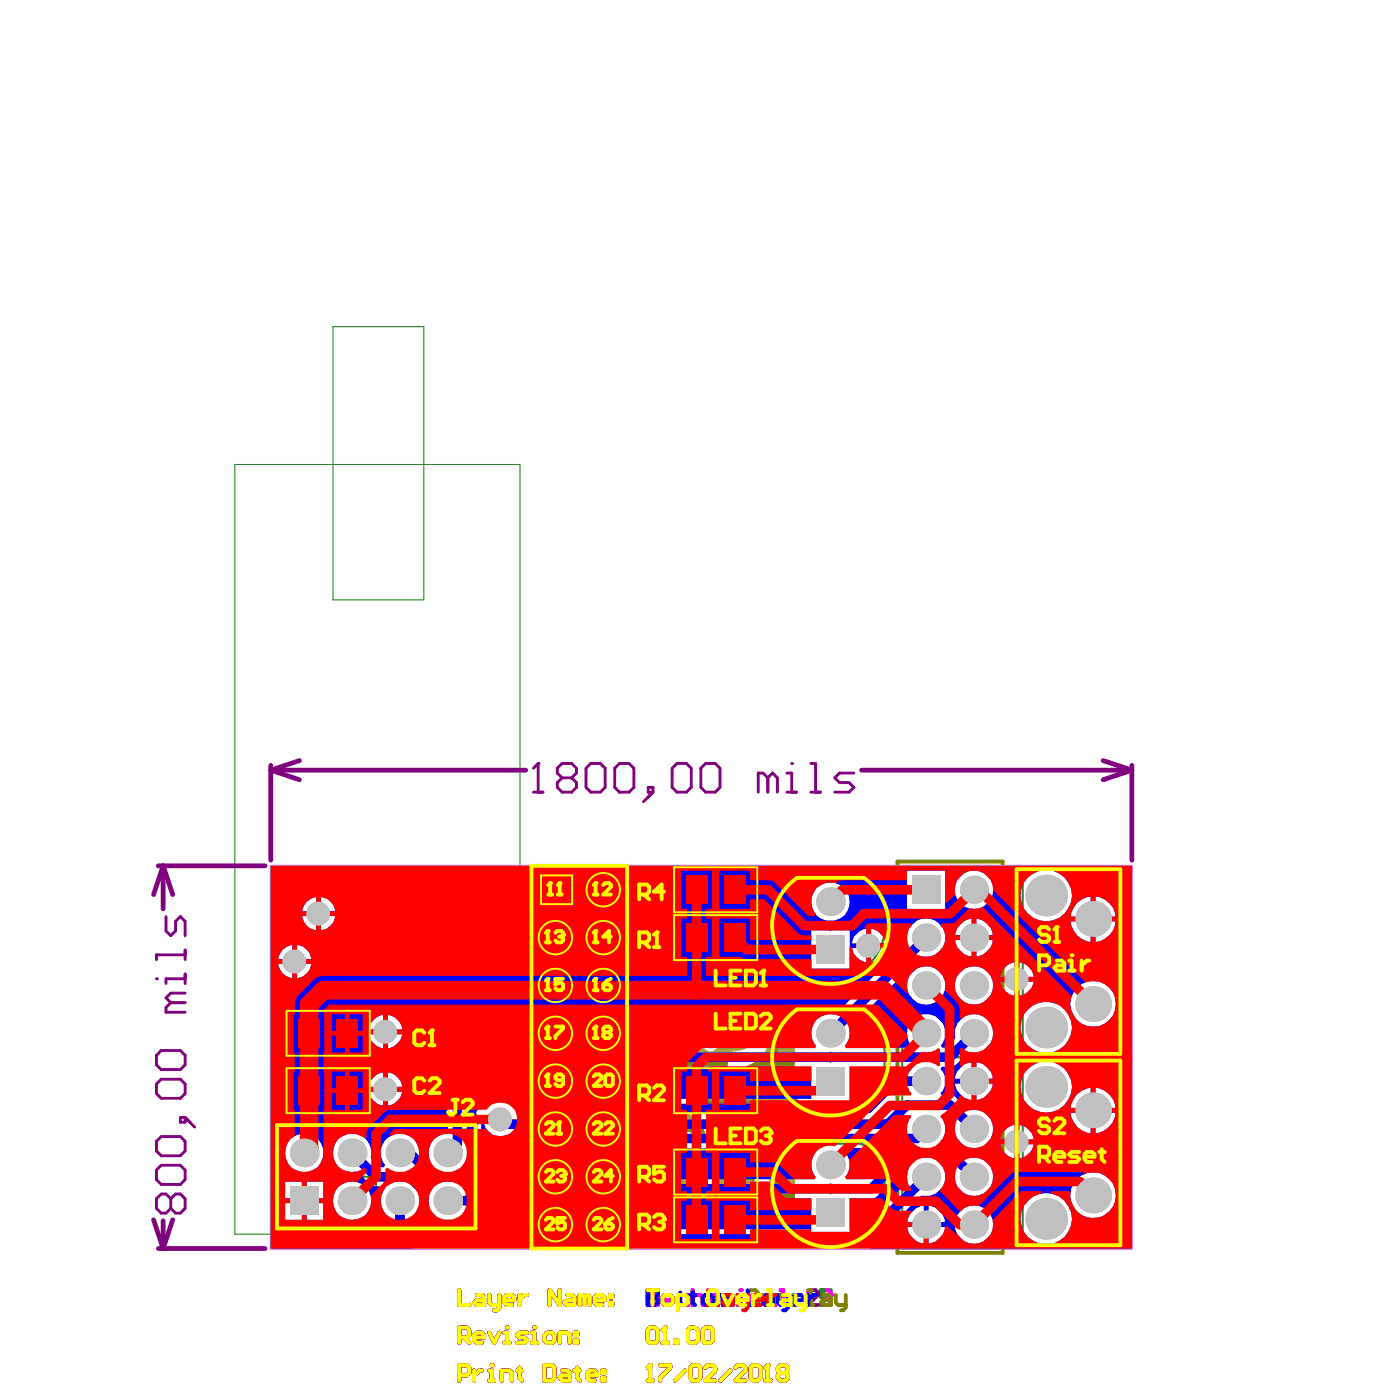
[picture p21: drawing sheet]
<svg xmlns="http://www.w3.org/2000/svg" width="96mm" height="96mm" viewBox="0 0 96 96" stroke-linecap="round" stroke-linejoin="round" font-family="sans-serif">
<path d="M18.6 59.3h59v26.3h-59z" fill="none" stroke="#c0c0c0" stroke-width=".07"/>
<g fill="none" stroke="#008000" stroke-width=".13">
<path d="M46.5 59.7h5.1v2.6h-5.1zM61.8 59.3h6.6v26.3h-6.6zM70.1 59.4h6.4v13h-6.4zM18.9 77.1h13.8v7.2h-13.8zM19.9 69.5h5.2v2.6h-5.2zM19.9 73.5h5.2v2.5h-5.2zM22.2 74.8h.6M22.2 70.8h.6M22.5 70.5v.6M22.5 74.4v.7M25.8 79v3.3M46.5 63h5.1v2.5h-5.1z"/>
<path d="M46.5 73.5h5.1v2.5h-5.1zM46.5 79.1h5.1v2.5h-5.1zM48.7 74.8h.7M48.7 64.3h.7M48.7 61h.7M49.1 60.7v.6M49.1 63.9v.7M49.1 74.4v.7M54 78.6l.7-.5h4.5a4.1 4.1 0 0 1 .9 5.9 4.1 4.1 0 0 1-5.9 .5 4.1 4.1 0 0 1-.2-5.9zM54 69.6l.7-.5h4.5a4.1 4.1 0 0 1 .9 5.8 4.1 4.1 0 0 1-5.9 .6 4.1 4.1 0 0 1-.2-5.9zM54 60.6l.7-.5h4.5a4.1 4.1 0 0 1 .9 5.8 4.1 4.1 0 0 1-5.9 .6 4.1 4.1 0 0 1-.2-5.9zM56.6 72.5h.6"/>
<path d="M56.6 63.4h.6M56.9 63.1v.7M56.9 72.1v.7M59 78.4a3.7 3.7 0 0 1 .7 5.6 3.7 3.7 0 0 1-5.6 0 3.7 3.7 0 0 1 .7-5.6h4.2M59 69.4a3.7 3.7 0 0 1 .7 5.5 3.7 3.7 0 0 1-5.6 0 3.7 3.7 0 0 1 .7-5.5h4.2M59 60.4a3.7 3.7 0 0 1 .7 5.5 3.7 3.7 0 0 1-5.6 0 3.7 3.7 0 0 1 .7-5.5h4.2M63.5 72.5h3.3M65.1 70.8v3.3M70.1 72.6h6.4v12.9h-6.4zM72 79h2.6M72 65.9h2.6M73.3 64.6v2.6"/>
<path d="M73.3 77.7v2.6M24.1 80.7h3.3M46.5 82.3h5.1v2.6h-5.1zM48.7 83.6h.7M48.7 80.3h.7M49.1 80v.7M49.1 83.3v.6M56.6 81.5h.6M56.9 81.1v.7"/>
</g>
<g fill="none" stroke="#008000" stroke-width=".26">
<path d="M31.5 88.4v1h.7M31.5 91.7h.5l.2-.2v-.3l-.2-.2h-.5v1M31.5 94.3h.5l.2-.2v-.4l-.2-.1h-.5v1M31.8 91.7l.4 .3M32.5 91.7h.7v-.2l-.2-.2h-.3l-.2 .2v.4l.2 .1h.3M32.5 93.9v.7M32.7 88.8h.3l.2 .1v.5h-.5l-.2-.1 .2-.2h.5M33 93.9h-.1l-.4 .4M33.5 93.9h.2v.7M33.5 94.6h.4M33.5 88.8v.5l.2 .1h.5M33.5 91.3l.4 .7 .3-.7"/>
<path d="M33.7 93.6h.1M34.2 88.8v.8l-.1 .2h-.2M34.4 94.6v-.7h.5l.2 .2v.5M34.6 92h.3M34.6 91.3h.2v.7M34.6 89.1h.6v-.2l-.1-.1h-.3l-.2 .1v.4l.2 .1h.3M34.8 91h.1M35.4 93.9h.4M35.6 88.8v.6M35.6 93.7v.7l.2 .2M36.1 91.3h-.5l-.2 .2 .2 .2h.3l.2 .2-.2 .1h-.5M36.1 88.8h-.2l-.3 .3"/>
<path d="M36.5 92h.3M36.5 91.3h.1v.7M36.6 91h.1M37.3 93.6h.5l.2 .1v.7l-.2 .2h-.5zM37.3 91.5l.2-.2h.3l.2 .2v.4l-.2 .1h-.3l-.2-.1zM38.4 92v-.7h.5l.2 .2v.5M38.4 88.4v1l-.7-1v1M38.5 93.9h.4l.2 .2v.5h-.6l-.1-.2 .1-.1h.6M38.9 88.8h.3l.2 .1v.5h-.5l-.2-.1 .2-.2h.5M39.4 93.9h.3M39.4 91.3h.2v.2h-.2zM39.4 91.9h.2v.1h-.2z"/>
<path d="M39.6 93.7v.7l.1 .2M40.1 88.9l-.2-.1h-.2v.6M40.1 88.9v.5M40.1 88.9l.2-.1 .1 .1v.5M40.3 94.3h.6v-.2l-.1-.2h-.4l-.1 .2v.3l.1 .2h.4M40.8 89.1h.6v-.2l-.1-.1h-.4l-.1 .1v.4l.1 .1h.4M41.3 93.9h.1v.2h-.1zM41.3 94.4h.1v.2h-.1zM41.8 89.3h.2v.1h-.2zM41.8 88.8h.2v.1h-.2zM44.4 94.6h.3M44.4 89.4v-1l.3 .4 .4-.4v1"/>
<path d="M44.6 93.6h.1M44.6 91h.3l.2 .2v.7l-.2 .1h-.3l-.2-.1v-.7zM44.6 93.6v1M44.6 93.6l-.2 .1M45.2 93.6h.7v.1l-.7 .7v.2M45.4 92h.4M45.4 89.1h.7v-.2l-.2-.1h-.3l-.2 .1v.4l.2 .1h.3M45.6 91h.1M45.6 91v1M45.6 91l-.2 .2M46.3 91.9h.2v.1h-.2zM47 93.9l-.7 .7"/>
<path d="M47.1 88.8h-.5l-.1 .1v.4l.1 .1h.5M47.3 91h.3l.2 .2v.7l-.2 .1h-.3l-.2-.1v-.7zM47.5 93.6h.3l.2 .1v.7l-.2 .2h-.3l-.2-.2v-.7zM47.5 88.9l.1-.1h.4l.2 .1v.5M47.5 88.4v1M48.3 93.7l.2-.1h.4l.1 .1v.2l-.7 .7h.7M48.3 91h.4l.2 .2v.7l-.2 .1h-.4l-.1-.1v-.7zM48.7 88.8h.3l.2 .1v.5h-.5l-.2-.1 .2-.2h.5M49.5 89.4v-.6h.6l.1 .1v.5M50.1 93.9l-.7 .7M50.4 93.7l.2-.1h.3l.2 .1v.2l-.7 .7h.7M50.6 89.4h.3"/>
<path d="M50.6 88.8h.2v.6M50.8 88.4h.1M51.6 93.6h.3l.2 .1v.7l-.2 .2h-.3l-.2-.2v-.7zM52.1 88.8h-.5l-.2 .1v.4l.2 .1h.5M52.5 94.6h.3M52.6 93.6h.1M52.6 88.8h.4l.1 .1v.5h-.5l-.1-.1 .1-.2h.5M52.6 93.6v1M52.6 93.6l-.1 .1M53.5 94.1l-.2-.2v-.2l.2-.1h.3l.2 .1v.2l-.2 .2M53.5 94.1l-.2 .2v.1l.2 .2h.3l.2-.2v-.1l-.2-.2M53.5 94.1h.3"/>
<path d="M53.5 89.4h.3M53.5 88.4h.2v1M55.4 89.4h.3M55.6 88.4h.1M55.6 88.4v1M55.6 88.4l-.2 .2M56.4 88.4h.1M56.4 88.4v1l-.1-.1M56.4 88.4l-.1 .2M57 88.4h-.7v.5l.3-.1h.2l.2 .1v.4l-.2 .1h-.5"/>
</g>
<g fill="none" stroke="#f0f" stroke-width=".26">
<path d="M31.5 88.4v1h.7M31.5 91.7h.5l.2-.2v-.3l-.2-.2h-.5v1M31.5 94.3h.5l.2-.2v-.4l-.2-.1h-.5v1M31.8 91.7l.4 .3M32.5 91.7h.7v-.2l-.2-.2h-.3l-.2 .2v.4l.2 .1h.3M32.5 93.9v.7M32.7 88.8h.3l.2 .1v.5h-.5l-.2-.1 .2-.2h.5M33 93.9h-.1l-.4 .4M33.5 88.8v.5l.2 .1h.5M33.5 91.3l.4 .7 .3-.7M33.5 93.9h.2v.7M33.5 94.6h.4"/>
<path d="M33.7 93.6h.1M34.2 88.8v.8l-.1 .2h-.2M34.4 94.6v-.7h.5l.2 .2v.5M34.6 89.1h.6v-.2l-.1-.1h-.3l-.2 .1v.4l.2 .1h.3M34.6 92h.3M34.6 91.3h.2v.7M34.8 91h.1M35.4 93.9h.4M35.6 88.8v.6M35.6 93.7v.7l.2 .2M36.1 88.8h-.2l-.3 .3M36.1 91.3h-.5l-.2 .2 .2 .2h.3l.2 .2-.2 .1h-.5"/>
<path d="M36.5 92h.3M36.5 91.3h.1v.7M36.6 91h.1M37.3 93.6h.5l.2 .1v.7l-.2 .2h-.5zM37.3 91.5l.2-.2h.3l.2 .2v.4l-.2 .1h-.3l-.2-.1zM38.4 88.4v1l-.7-1v1M38.4 92v-.7h.5l.2 .2v.5M38.5 93.9h.4l.2 .2v.5h-.6l-.1-.2 .1-.1h.6M38.9 88.8h.3l.2 .1v.5h-.5l-.2-.1 .2-.2h.5M39.4 91.3h.2v.2h-.2zM39.4 91.9h.2v.1h-.2zM39.4 93.9h.3"/>
<path d="M39.6 93.7v.7l.1 .2M40.1 88.9l-.2-.1h-.2v.6M40.1 88.9v.5M40.1 88.9l.2-.1 .1 .1v.5M40.3 94.3h.6v-.2l-.1-.2h-.4l-.1 .2v.3l.1 .2h.4M40.8 89.1h.6v-.2l-.1-.1h-.4l-.1 .1v.4l.1 .1h.4M41.3 93.9h.1v.2h-.1zM41.3 94.4h.1v.2h-.1zM41.8 89.3h.2v.1h-.2zM41.8 88.8h.2v.1h-.2zM44.4 94.6h.3M44.4 89.4v-1l.3 .4 .4-.4v1"/>
<path d="M44.6 93.6h.1M44.6 91h.3l.2 .2v.7l-.2 .1h-.3l-.2-.1v-.7zM44.6 93.6v1M44.6 93.6l-.2 .1M45.2 93.6h.7v.1l-.7 .7v.2M45.4 89.1h.7v-.2l-.2-.1h-.3l-.2 .1v.4l.2 .1h.3M45.4 92h.4M45.6 91h.1M45.6 91v1M45.6 91l-.2 .2M46.3 91.9h.2v.1h-.2zM47 93.9l-.7 .7"/>
<path d="M47.1 88.8h-.5l-.1 .1v.4l.1 .1h.5M47.3 91h.3l.2 .2v.7l-.2 .1h-.3l-.2-.1v-.7zM47.5 88.9l.1-.1h.4l.2 .1v.5M47.5 93.6h.3l.2 .1v.7l-.2 .2h-.3l-.2-.2v-.7zM47.5 88.4v1M48.3 91h.4l.2 .2v.7l-.2 .1h-.4l-.1-.1v-.7zM48.3 93.7l.2-.1h.4l.1 .1v.2l-.7 .7h.7M48.7 88.8h.3l.2 .1v.5h-.5l-.2-.1 .2-.2h.5M49.5 89.4v-.6h.6l.1 .1v.5M50.1 93.9l-.7 .7M50.4 93.7l.2-.1h.3l.2 .1v.2l-.7 .7h.7M50.6 89.4h.3"/>
<path d="M50.6 88.8h.2v.6M50.8 88.4h.1M51.6 93.6h.3l.2 .1v.7l-.2 .2h-.3l-.2-.2v-.7zM52.1 88.8h-.5l-.2 .1v.4l.2 .1h.5M52.5 94.6h.3M52.6 93.6h.1M52.6 88.8h.4l.1 .1v.5h-.5l-.1-.1 .1-.2h.5M52.6 93.6v1M52.6 93.6l-.1 .1M53.5 89.4h.3M53.5 94.1l-.2-.2v-.2l.2-.1h.3l.2 .1v.2l-.2 .2M53.5 94.1l-.2 .2v.1l.2 .2h.3l.2-.2v-.1l-.2-.2"/>
<path d="M53.5 94.1h.3M53.5 88.4h.2v1M55.4 89.4h.3M55.6 88.4h.1M55.6 88.4v1M55.6 88.4l-.2 .2M56.3 88.6l.1-.2h.4l.2 .2v.2M56.6 88.9h.2M56.8 88.9l.2 .2v.2l-.2 .1h-.4l-.1-.1M57 88.8h.1M57 88.8l-.2 .1"/>
</g>
<path d="M16.1 31.8h19.5v52.8h-19.5zM22.8 22.4h6.3v18.7h-6.3zM19.2 77.4h13.1v6.5h-13.1z" fill="none" stroke="#008000" stroke-width=".07"/>
<g fill="none" stroke="#800080" stroke-width=".33">
<path d="M10.9 59.3h7.3M11.2 59.3v3M11.2 59.3l.6 2M11.2 59.3l-.7 2M18.6 52.5v6.5M18.6 52.8l1.9 .6M18.6 52.8h17.4M20.5 52.1l-1.9 .7M59.1 52.8h18.5M75.6 52.1l2 .7M77.6 52.5v6.5M77.6 52.8l-2 .6"/>
<path d="M10.5 83.6l.7 2M10.9 85.6h7.3M11.2 83.7v1.9M11.8 83.6l-.6 2"/>
</g>
<g fill="none" stroke="#800080" stroke-width=".2">
<path d="M36.6 54.3h.6M36.9 52.3h.1M36.9 52.3v2M36.9 52.3l-.3 .4M38.5 53.3l-.3 .3v.4l.3 .3h.7l.3-.3v-.4l-.3-.3M38.5 53.3l-.3-.3v-.3l.3-.4h.7l.3 .4v.3l-.3 .3M38.5 53.3h.7M40.2 52.7l.3-.4h.6l.4 .4v1.3l-.4 .3h-.6l-.3-.3zM42.1 52.7l.4-.4h.6l.3 .4v1.3l-.3 .3h-.6l-.4-.3zM44.4 54h.4v.3h-.4zM44.8 54.3l-.7 .7M46.1 52.7l.3-.4h.7l.3 .4v1.3l-.3 .3h-.7l-.3-.3z"/>
<path d="M48 52.7l.4-.4h.6l.3 .4v1.3l-.3 .3h-.6l-.4-.3zM52.6 53.3l-.3-.3h-.3v1.3M52.6 53.3v1M52.6 53.3l.4-.3 .3 .3v1M53.9 54.3h.7M53.9 53h.4v1.3M54.3 52.3h.1M55.6 54.3h.6M55.6 52.3h.3v2M58.5 53h-1l-.3 .3 .3 .3h.7l.3 .4-.3 .3h-1M10.7 67.1h.1M10.7 72.3l.3-.3h1.4l.3 .3v.7l-.3 .3h-1.4l-.3-.3z"/>
<path d="M10.7 74.3l.3-.3h1.4l.3 .3v.7l-.3 .3h-1.4l-.3-.3zM10.7 78.2l.3-.3h1.4l.3 .3v.7l-.3 .3h-1.4l-.3-.3zM11.4 62.8v1l.3 .3 .3-.3v-.7l.4-.3 .3 .3v1M11.7 68.7l-.3 .4v.3h1.3M11.7 68.7h1M12.4 76.6h.3v.3h-.3zM12.7 65.4h-2v.4M12.7 65.1v.7M12.7 66.8v.6M12.7 76.6l.6 .6M12.7 67.1h-1.3v.3M12.7 68.1h-1l-.3 .3 .3 .3"/>
<path d="M10.7 80.2l.3-.3h1.4l.3 .3v.7l-.3 .3h-1.4l-.3-.3zM11.7 82.2l-.3-.4h-.4l-.3 .4v.6l.3 .3h.4l.3-.3M11.7 82.2l.3-.4h.4l.3 .4v.6l-.3 .3h-.4l-.3-.3M11.7 82.2v.6"/>
</g>
<g fill="none" stroke="#800080" stroke-width=".26">
<path d="M31.5 88.4v1h.7M31.5 91.7h.5l.2-.2v-.3l-.2-.2h-.5v1M31.5 94.3h.5l.2-.2v-.4l-.2-.1h-.5v1M31.8 91.7l.4 .3M32.5 91.7h.7v-.2l-.2-.2h-.3l-.2 .2v.4l.2 .1h.3M32.5 93.9v.7M32.7 88.8h.3l.2 .1v.5h-.5l-.2-.1 .2-.2h.5M33 93.9h-.1l-.4 .4M33.5 93.9h.2v.7M33.5 94.6h.4M33.5 88.8v.5l.2 .1h.5M33.5 91.3l.4 .7 .3-.7"/>
<path d="M33.7 93.6h.1M34.2 88.8v.8l-.1 .2h-.2M34.4 94.6v-.7h.5l.2 .2v.5M34.6 92h.3M34.6 91.3h.2v.7M34.6 89.1h.6v-.2l-.1-.1h-.3l-.2 .1v.4l.2 .1h.3M34.8 91h.1M35.4 93.9h.4M35.6 88.8v.6M35.6 93.7v.7l.2 .2M36.1 91.3h-.5l-.2 .2 .2 .2h.3l.2 .2-.2 .1h-.5M36.1 88.8h-.2l-.3 .3"/>
<path d="M36.5 92h.3M36.5 91.3h.1v.7M36.6 91h.1M37.3 93.6h.5l.2 .1v.7l-.2 .2h-.5zM37.3 91.5l.2-.2h.3l.2 .2v.4l-.2 .1h-.3l-.2-.1zM38.4 92v-.7h.5l.2 .2v.5M38.4 88.4v1l-.7-1v1M38.5 93.9h.4l.2 .2v.5h-.6l-.1-.2 .1-.1h.6M38.9 88.8h.3l.2 .1v.5h-.5l-.2-.1 .2-.2h.5M39.4 93.9h.3M39.4 91.3h.2v.2h-.2zM39.4 91.9h.2v.1h-.2z"/>
<path d="M39.6 93.7v.7l.1 .2M40.1 88.9l-.2-.1h-.2v.6M40.1 88.9v.5M40.1 88.9l.2-.1 .1 .1v.5M40.3 94.3h.6v-.2l-.1-.2h-.4l-.1 .2v.3l.1 .2h.4M40.8 89.1h.6v-.2l-.1-.1h-.4l-.1 .1v.4l.1 .1h.4M41.3 93.9h.1v.2h-.1zM41.3 94.4h.1v.2h-.1zM41.8 89.3h.2v.1h-.2zM41.8 88.8h.2v.1h-.2zM44.4 94.6h.3M44.4 89.4v-1l.3 .4 .4-.4v1"/>
<path d="M44.6 93.6h.1M44.6 91h.3l.2 .2v.7l-.2 .1h-.3l-.2-.1v-.7zM44.6 93.6v1M44.6 93.6l-.2 .1M45.2 93.6h.7v.1l-.7 .7v.2M45.4 92h.4M45.4 89.1h.7v-.2l-.2-.1h-.3l-.2 .1v.4l.2 .1h.3M45.6 91h.1M45.6 91v1M45.6 91l-.2 .2M46.3 91.9h.2v.1h-.2zM47 93.9l-.7 .7"/>
<path d="M47.1 88.8h-.5l-.1 .1v.4l.1 .1h.5M47.3 91h.3l.2 .2v.7l-.2 .1h-.3l-.2-.1v-.7zM47.5 93.6h.3l.2 .1v.7l-.2 .2h-.3l-.2-.2v-.7zM47.5 88.9l.1-.1h.4l.2 .1v.5M47.5 88.4v1M48.3 93.7l.2-.1h.4l.1 .1v.2l-.7 .7h.7M48.3 91h.4l.2 .2v.7l-.2 .1h-.4l-.1-.1v-.7zM48.7 88.8h.3l.2 .1v.5h-.5l-.2-.1 .2-.2h.5M49.5 89.4v-.6h.6l.1 .1v.5M50.1 93.9l-.7 .7M50.4 93.7l.2-.1h.3l.2 .1v.2l-.7 .7h.7M50.6 89.4h.3"/>
<path d="M50.6 88.8h.2v.6M50.8 88.4h.1M51.6 93.6h.3l.2 .1v.7l-.2 .2h-.3l-.2-.2v-.7zM52.1 88.8h-.5l-.2 .1v.4l.2 .1h.5M52.5 94.6h.3M52.6 93.6h.1M52.6 88.8h.4l.1 .1v.5h-.5l-.1-.1 .1-.2h.5M52.6 93.6v1M52.6 93.6l-.1 .1M53.5 94.1l-.2-.2v-.2l.2-.1h.3l.2 .1v.2l-.2 .2M53.5 94.1l-.2 .2v.1l.2 .2h.3l.2-.2v-.1l-.2-.2M53.5 94.1h.3"/>
<path d="M53.5 89.4h.3M53.5 88.4h.2v1M55.4 88.6l.2-.2h.3l.2 .2v.2l-.7 .6h.7"/>
</g>
<path d="M18.6 59.3h59v26.3h-59z" fill="none" stroke="#f0f" stroke-width=".13"/>
<g fill="none" stroke="#808000" stroke-width=".07">
<path d="M39.9 80h1.3M39.9 79.9h1.3M39.9 79.8h1.3M39.9 79.8h1.4M39.9 79.7h1.4M39.9 79.6h1.4M39.9 79.5h1.4M39.9 79.4h1.4M39.9 79.4h1.5M39.9 79.3h1.5M39.9 72h2.5M39.9 77.9h5.6"/>
<path d="M39.9 77.8h5.8M39.9 77.7h5.9M39.9 77.7h6.1M39.9 77.6h6.4M39.9 79.2h1.6M39.9 79.1h1.6M39.9 79h1.7M39.9 78.9h1.8M39.9 78.8h1.8M39.9 78.7h1.9M39.9 78.7h2M39.9 78.6h2"/>
<path d="M39.9 78.5h2.1M39.9 78.5h2.2M39.9 78.4h2.3M39.9 78.3h2.4M39.9 78.2h2.6M39.9 78.1h2.7M39.9 78.1h2.8M39.9 77.5h8.4M39.9 77.5h8.3M39.9 77.4h8.3M39.9 69.9h2.2M39.9 69.8h2.2"/>
<path d="M39.9 69.7h2.2M39.9 69.6h2.3M39.9 69.5h2.3M39.9 69.5h2.4M39.9 72.6h3.8M39.9 72.5h3.9M39.9 72.4h3.9M39.9 72.3h3.9M39.9 72.2h3.9M39.9 72.2h4M39.9 72.1h4.1M39.9 72h2.4"/>
<path d="M39.9 71.9h2.3M39.9 71.8h2.2M39.9 71.7h2.2M39.9 71.6h2.1M39.9 71.5h2.1M39.9 71.4h2M39.9 71.3h2M39.9 71.2h2M39.9 71.1h2M39.9 71h2M39.9 70.9h2M39.9 70.8h2"/>
<path d="M39.9 70.7h2M39.9 70.6h2M39.9 70.5h2M39.9 70.4h2M39.9 70.3h2M39.9 70.2h2M39.9 70.1h2.1M39.9 70h2.1M39.9 69.9h2.1M39.9 69.4h2.4M39.9 69.3h2.4M39.9 69.3h2.5"/>
<path d="M39.9 69.2h2.6M39.9 69.1h2.6M39.9 69.1h2.7M39.9 69h2.8M39.9 78h3M39.9 70.1h2M39.9 75.6h5.4M39.9 75.6h5.2M39.9 75.5h5.2M39.9 75.4h5.1M39.9 75.3h4.9M39.9 75.2h4.8"/>
<path d="M39.9 75.2h4.7M39.9 75.1h4.7M39.9 75.1h4.6M39.9 75h4.5M39.9 74.9h4.5M39.9 74.9h4.4M39.9 74.8h4.4M39.9 74.7h4.3M39.9 74.6h4.3M39.9 74.5h4.2M39.9 74.4h4.1M39.9 74.3h4.1"/>
<path d="M39.9 74.2h4.1M39.9 74.1h4M39.9 74h4M39.9 73.9h3.9M39.9 73.8h3.9M39.9 73.7h3.9M39.9 73.6h3.9M39.9 73.5h3.9M39.9 73.4h3.9M39.9 73.3h3.9M39.9 73.2h3.9M39.9 73.1h3.9"/>
<path d="M39.9 73.1h3.8M39.9 73h3.8M39.9 72.9h3.8M39.9 72.8h3.8M39.9 72.7h3.8M39.9 68.9h2.9M39.9 68.8h3M39.9 68.8h3.1M39.9 68.7h3.2M39.9 68.6h3.3M39.9 68.6h3.4M39.9 68.5h3.6"/>
<path d="M39.9 68.4h3.8M39.9 77.3h8.3M39.9 77.2h8.2M39.9 77.1h8.2M39.9 77.1h8.1M39.9 77h8.1M39.9 77h8M39.9 76.9h7.9M39.9 76.8h7.9M39.9 76.8h7.8M39.9 76.7h7.7M39.9 76.6h7.7"/>
<path d="M39.9 76.6h7.6M39.9 76.5h7.5M39.9 76.4h7.4M39.9 76.4h7.3M39.9 76.3h7.2M39.9 76.2h7M39.9 76.2h6.8M39.9 76.1h6.6M39.9 76h6.4M39.9 76h6.2M39.9 75.9h6M39.9 75.8h5.8"/>
<path d="M39.9 75.8h5.6M39.9 75.7h5.5M39.9 75.4h5M39.9 68.4h14.6M39.9 68.3h14.6M39.9 68.2h14.6M39.9 68.1h14.6M39.9 68h14.6M39.9 67.9h14.6M42.3 80h2.5M42.4 79.9h2.4M42.4 79.8h2.4"/>
<path d="M42.5 79.7h2.2M42.5 79.6h2.2M42.5 79.6h2.1M42.6 79.5h2M42.7 79.4h1.8M42.8 79.3h1.6M42.8 72h1.4M42.9 79.2h1.5M42.9 72h1.8M43 71.9h1.9M43 70.9h2.6M43 70.8h2.6"/>
<path d="M43 70.7h2.6M43 70.6h2.6M43 70.5h2.6M43.1 79.2h1.3M43.1 71.8h1.9M43.1 71.2h2.4M43.1 71.1h2.4M43.1 71h2.4M43.1 70.5h2.4M43.1 70.4h2.4M43.1 70.3h2.4M43.1 78h2.2"/>
<path d="M43.1 71.8h2M43.1 71.7h2M43.1 71.6h2.1M43.1 71.4h2.3M43.1 71.3h2.4M43.1 70.2h2.4M43.1 70.1h2.4M43.2 71.6h2.1M43.2 71.5h2.1M43.2 71.4h2.2M43.2 70.1h2.2M43.2 79.1h1.2"/>
<path d="M43.2 70h2.1M43.2 69.9h2.1M43.3 79.1h1.1M43.3 78.1h1.9M43.3 69.9h2M43.4 78.1h1.7M43.4 69.8h1.8M43.4 79h1M43.4 78.2h1.7M43.4 69.7h1.7M43.5 78.9h.9M43.5 78.9h1"/>
<path d="M43.5 78.3h1.5M43.6 78.8h.9M43.6 78.7h1M43.6 78.6h1.1M43.6 78.5h1.2M43.6 78.4h1.3M43.6 69.7h1.4M43.6 69.6h1.4M43.8 69.5h1M44 69.5h.6M44.2 72h.1M44.9 73.4h5"/>
<path d="M44.9 73.3h5M44.9 73.2h5M44.9 73.1h5M44.9 68.4h4.9M45 73.7h4.9M45 73.6h4.9M45 73.5h4.9M45 73.8h4.9M45 73.1h4.9M45.1 73.9h4.8M45.1 68.5h4.5M45.1 74h4.8"/>
<path d="M45.2 74.1h4.7M45.2 73h4.7M45.3 74.2h4.6M45.3 68.6h4.1M45.3 74.3h4.6M45.3 73h4.6M45.4 74.3h4.5M45.4 68.6h3.9M45.5 74.4h4.4M45.5 72.9h4.4M45.5 74.5h4.4M45.5 68.7h3.7"/>
<path d="M45.6 72.8h4.3M45.6 68.8h3.5M45.7 74.5h4.2M45.7 72.8h4.2M45.7 79.1h2.5M45.7 74.6h4.2M45.7 68.8h3.3M45.8 79.2h2.4M45.8 72.7h4.1M45.8 68.9h3.1M45.9 79.4h2.2M45.9 79.3h2.3"/>
<path d="M45.9 79.1h2.1M45.9 74.7h4M45.9 72.6h4M45.9 69h2.9M45.9 79.6h2.1M45.9 79.5h2.1M45.9 79h2.1M46 80h2M46 79.9h2M46 79.8h2M46 79.7h2M46 72.5h3.9"/>
<path d="M46 69.1h2.7M46 74.7h3.9M46.1 78.9h1.7M46.1 72.4h3.8M46.1 69.1h2.5M46.1 69.2h2.5M46.1 74.8h3.8M46.2 78.9h1.5M46.2 72.3h3.7M46.2 69.3h2.3M46.3 72.2h3.6M46.3 72.2h3.7"/>
<path d="M46.3 69.4h2.1M46.3 69.3h2.1M46.3 74.9h3.6M46.3 78.8h1.2M46.3 69.5h2.1M46.3 72.1h3.8M46.4 72h2.1M46.4 69.6h1.9M46.4 69.5h1.9M46.4 72h2M46.5 69.7h1.7M46.5 71.9h1.8"/>
<path d="M46.5 71.8h1.7M46.5 74.9h3.4M46.5 69.9h1.7M46.5 69.8h1.7M46.5 71.7h1.7M46.5 71.6h1.7M46.6 78.7h.7M46.6 71.6h1.5M46.6 71.5h1.5M46.6 71.4h1.5M46.6 70.1h1.5M46.6 70h1.5"/>
<path d="M46.6 69.9h1.5M46.7 71.4h1.3M46.7 71.3h1.3M46.7 71.2h1.3M46.7 70.4h1.3M46.7 70.3h1.3M46.7 70.2h1.3M46.7 70.1h1.4M46.7 75h3.2M46.7 71.1h1.3M46.7 71h1.3M46.7 70.9h1.3"/>
<path d="M46.7 70.8h1.3M46.7 70.7h1.3M46.7 70.6h1.3M46.7 70.5h1.3M46.9 75.1h3M47.2 75.1h2.7M47.3 77.6h1M47.3 75.2h2.6M47.5 75.2h2.4M47.6 77.7h.7M47.6 75.3h2.3M47.8 77.7h.6"/>
<path d="M47.8 75.4h2.1M47.9 75.4h2M48 77.8h.4M48 75.5h1.9M48.1 77.9h.3M48.1 75.6h1.8M48.2 75.6h1.7M48.2 77.9h.2M48.3 75.7h1.6M48.4 78h.1M48.4 75.8h1.5M48.5 75.9h1.4"/>
<path d="M48.6 76h1.3M48.7 76.1h1.2M48.8 76.2h1.1M48.8 76.3h1.1M48.9 72h1.4M48.9 76.4h1M49 76.5h.9M49 76.4h.9M49 72h1.8M49 76.6h.9M49.1 71.9h1.9M49.1 70.9h2.6"/>
<path d="M49.1 70.8h2.6M49.1 70.7h2.6M49.1 70.6h2.6M49.1 76.7h.8M49.1 76.6h.8M49.1 80h2.5M49.1 71.8h2M49.1 71.1h2.5M49.1 71h2.6M49.1 70.5h2.6M49.1 70.4h2.5M49.1 70.3h2.5"/>
<path d="M49.1 76.8h.8M49.2 79.9h2.4M49.2 79.8h2.4M49.2 71.8h2M49.2 71.7h2M49.2 71.3h2.4M49.2 71.2h2.4M49.2 70.3h2.4M49.2 70.2h2.4M49.2 77h.7M49.2 76.9h.7M49.3 79.8h2.2"/>
<path d="M49.3 79.7h2.2M49.3 71.6h2M49.3 71.6h2.1M49.3 71.5h2.1M49.3 71.4h2.2M49.3 70.1h2.2M49.3 70.1h2.3M49.3 77.1h.6M49.3 77h.6M49.3 79.6h2.1M49.3 70h2.2M49.3 69.9h2.1"/>
<path d="M49.3 77.3h.6M49.3 77.2h.6M49.4 79.6h2M49.4 77.5h.5M49.4 77.4h.5M49.4 69.9h2M49.5 79.5h1.8M49.5 77.9h.4M49.5 77.8h.4M49.5 77.7h.4M49.5 77.6h.4M49.5 69.8h1.8"/>
<path d="M49.5 79.4h1.7M49.5 79.3h1.6M49.5 78.2h.4M49.5 78.1h.4M49.5 69.7h1.7M49.5 78h.4M49.6 79.2h1.3M49.6 79.2h1.2M49.6 79.1h.5M49.6 79.1h.4M49.6 79h.3M49.6 78.9h.3"/>
<path d="M49.6 78.8h.3M49.6 78.7h.3M49.6 78.6h.3M49.6 78.5h.3M49.6 78.4h.3M49.6 78.3h.3M49.7 69.7h1.5M49.7 69.6h1.4M49.9 69.5h1M50.1 69.5h.6M50.4 72h.1M51 77.9h3.5"/>
<path d="M51 77.8h3.5M51 77.7h3.5M51 77.6h3.5M51 77.5h3.5M51 77.4h3.5M51 78h3.5M51 75.6h3.5M51 75.5h3.5M51 75.4h3.5M51 75.3h3.5M51 75.2h3.5M51 75.1h3.5"/>
<path d="M51 75h3.5M51 74.9h3.5M51 74.8h3.5M51 74.7h3.5M51 74.6h3.5M51 74.5h3.5M51 74.4h3.5M51 74.3h3.5M51 74.2h3.5M51 74.1h3.5M51 74h3.5M51 73.9h3.5"/>
<path d="M51 73.8h3.5M51 73.7h3.5M51 73.6h3.5M51 73.5h3.5M51 73.4h3.5M51 73.3h3.5M51 73.2h3.5M51 73.1h3.5M51 68.4h3.5M51 77.3h3.5M51 77.2h3.5M51 77.1h3.5"/>
<path d="M51 77h3.5M51 76.9h3.5M51 76.8h3.5M51 76.7h3.5M51 76.6h3.5M51 76.5h3.5M51 76.4h3.5M51 76.3h3.5M51 76.2h3.5M51 76.1h3.5M51 76h3.5M51 75.9h3.5"/>
<path d="M51 75.8h3.5M51 75.7h3.5M51.1 78.1h3.4M51.2 73.1h3.3M51.2 68.5h3.3M51.2 78.1h3.3M51.3 73h3.2M51.4 78.2h3.1M51.4 68.6h3.1M51.4 73h3.1M51.5 78.3h3M51.5 68.6h3"/>
<path d="M51.6 72.9h2.9M51.6 78.3h2.9M51.6 68.7h2.9M51.7 78.4h2.8M51.7 72.8h2.8M51.7 68.8h2.8M51.8 72.8h2.7M51.8 78.5h2.7M51.8 68.8h2.7M51.9 78.5h2.6M51.9 72.7h2.6M51.9 68.9h2.6"/>
<path d="M52 78.6h2.5M52 72.6h2.5M52 69h2.5M52 78.7h2.5M52.1 78.7h2.4M52.1 72.5h2.4M52.1 69.1h2.4M52.2 78.8h2.3M52.2 72.4h2.3M52.2 69.1h2.3M52.2 78.9h2.3M52.2 69.2h2.3"/>
<path d="M52.3 78.9h2.2M52.3 72.3h2.2M52.3 69.3h2.2M52.4 79.1h2.1M52.4 79h2.1M52.4 72.2h2.1M52.4 69.3h2.1M52.4 69.5h2.1M52.4 72.1h2.1M52.4 69.4h2.1M52.5 72h2M52.5 79.2h2"/>
<path d="M52.5 69.6h2M52.5 69.5h2M52.6 79.4h1.9M52.6 79.3h1.9M52.6 69.7h1.9M52.6 71.9h1.9M52.6 71.8h1.9M52.6 79.6h1.9M52.6 79.5h1.9M52.6 69.9h1.9M52.6 69.8h1.9M52.6 71.7h1.9"/>
<path d="M52.7 79.8h1.8M52.7 79.7h1.8M52.7 79.6h1.8M52.7 71.6h1.8M52.7 71.5h1.8M52.7 70.1h1.8M52.7 70h1.8M52.7 69.9h1.8M52.8 80h1.7M52.8 79.9h1.7M52.8 79.8h1.7M52.8 71.4h1.7"/>
<path d="M52.8 71.3h1.7M52.8 71.2h1.7M52.8 70.3h1.7M52.8 70.2h1.7M52.8 70.1h1.7M52.8 71.1h1.7M52.8 71h1.7M52.8 70.9h1.7M52.8 70.8h1.7M52.8 70.7h1.7M52.8 70.6h1.7M52.8 70.5h1.7"/>
<path d="M52.8 70.4h1.7M39.9 81.4h1.5M39.9 81.3h1.5M39.9 81.2h1.4M39.9 81.1h1.4M39.9 81h1.4M39.9 80.9h1.4M39.9 80.8h1.3M39.9 80.7h1.3M39.9 80.6h1.3M39.9 80.5h1.3M39.9 80.4h1.3"/>
<path d="M39.9 80.3h1.3M39.9 80.2h1.3M39.9 80.1h1.3M39.9 81.6h1.6M39.9 81.7h1.7M39.9 81.5h1.6M39.9 82.2h2.2M39.9 82.1h2.1M39.9 82.1h2M39.9 82h2M39.9 81.9h1.9M39.9 81.9h1.8"/>
<path d="M39.9 81.8h1.8M39.9 82.7h3.3M39.9 82.7h3M39.9 82.6h2.8M39.9 82.5h2.7M39.9 82.5h2.6M39.9 82.4h2.4M39.9 82.3h2.4M39.9 82.3h2.2M39.9 82.8h10M39.9 83.3h14.6M39.9 83.2h14.6"/>
<path d="M39.9 83.1h14.6M39.9 83h14.6M39.9 82.9h14.6M42.3 80.6h2.6M42.3 80.5h2.6M42.3 80.4h2.6M42.3 80.3h2.6M42.3 80.2h2.6M42.3 80.8h2.5M42.3 80.7h2.5M42.3 80.1h2.6M42.4 81h2.4"/>
<path d="M42.4 80.9h2.4M42.5 81.1h2.2M42.5 81h2.2M42.5 81.1h2.1M42.6 81.2h2M42.7 81.3h1.8M42.7 81.3h1.7M42.8 81.4h1.6M42.9 81.5h1.3M43 81.5h1.2M43.2 81.6h.8M44 82.7h5.7"/>
<path d="M44.3 82.7h5.2M44.5 82.6h4.8M44.6 82.5h4.6M44.8 82.5h4.3M44.9 82.4h4.1M45 82.3h3.9M45.1 82.3h3.7M45.1 82.2h3.6M45.2 82.1h3.4M45.3 82.1h3.3M45.4 82h3.1M45.4 81.9h3.1"/>
<path d="M45.5 81.9h2.9M45.5 81.8h2.9M45.6 81.7h2.7M45.7 81.6h2.5M45.7 81.7h2.6M45.7 81.5h2.5M45.8 81.4h2.3M45.8 81.3h2.3M45.9 81.3h2.2M45.9 81.2h2.1M45.9 81.1h2.1M45.9 81h2.1"/>
<path d="M46 81h2M46 80.9h2M46 80.8h2M46 80.8h1.9M46 80.7h1.9M46.1 80.6h1.8M46.1 80.5h1.8M46.1 80.4h1.8M46.1 80.3h1.8M46.1 80.2h1.8M46.1 80.1h1.8M46.1 80h1.8"/>
<path d="M49.1 80.7h2.6M49.1 80.6h2.6M49.1 80.5h2.6M49.1 80.4h2.6M49.1 80.3h2.6M49.1 80.2h2.6M49.1 80.9h2.5M49.1 80.8h2.5M49.1 80.8h2.6M49.1 80.1h2.5M49.2 81h2.4M49.3 81.1h2.2"/>
<path d="M49.3 81.2h2.1M49.4 81.3h2M49.5 81.3h1.8M49.5 81.4h1.7M49.6 81.5h1.6M49.7 81.5h1.4M49.9 81.6h1.1M50 81.7h.8M50.8 82.8h3.7M51.1 82.7h3.4M51.2 82.7h3.3M51.4 82.6h3.1"/>
<path d="M51.5 82.5h3M51.6 82.5h2.9M51.8 82.4h2.7M51.8 82.3h2.7M51.9 82.3h2.6M52 82.2h2.5M52.1 82.1h2.4M52.2 82.1h2.3M52.2 82h2.3M52.2 81.9h2.3M52.3 81.9h2.2M52.4 81.8h2.1"/>
<path d="M52.4 81.7h2.1M52.5 81.6h2M52.5 81.5h2M52.6 81.4h1.9M52.6 81.5h1.9M52.6 81.3h1.9M52.7 81.2h1.8M52.7 81.1h1.8M52.8 81h1.7M52.8 80.9h1.7M52.8 80.8h1.7M52.8 80.7h1.7"/>
<path d="M52.8 80.1h1.7M52.8 80.6h1.7M52.8 80.5h1.7M52.8 80.4h1.7M52.8 80.3h1.7M52.8 80.2h1.7"/>
</g>
<g fill="none" stroke="#808000" stroke-width=".26">
<path d="M59.8 60h.1M59.8 60v1M59.8 60l.2 .1M60.3 60h.4M60.5 60v.8l.2 .2h.2l.1-.2M61.5 59.1h7.2v26.8h-7.2zM69.7 59.6v12.6M74.5 59.5h.1M74.5 59.5v.8M74.5 59.5l.2 .2M74.9 59.7l.2-.2h.2l.1 .2-.1 .2h-.2l-.2 .2 .2 .2h.2l.1-.1M76.8 59.6v12.6"/>
<path d="M27.1 61.1h.7l.2 .2-.2 .3h-.5l-.2 .2 .2 .2h.7M27.1 63.3v1.3h.7l.2-.2v-.5l-.2-.2h-.7M28.4 62h.7l.2-.2v-.5l-.2-.2h-.7v1.1l.2 .2h.3M28.6 63.7h.3l.4 .4M29.3 63.7v.9M29.7 62v-.7l.2-.2h.7v.9M30.4 63.7h-.5l-.2 .2v.7h.7l.2-.2-.2-.3h-.7M31 63.9l.2-.2h.4l.3 .2v.5l-.3 .2h-.4l-.2-.2zM31.2 62h.4M31.4 60.7h.1M31.6 61.1h-.2v.9M32.5 63.3h.6v1.3h-.6l-.2-.2v-.3l.2-.2-.2-.2v-.2z"/>
<path d="M32.5 63.9h.6M32.9 61.3l-.2-.2h-.4l-.2 .2v.7M32.9 60.7v1.3M33.1 63.9h.1M33.4 60.7h.8M33.8 60.7v1.3M35.1 63.7h.2l.4 .4M35.7 63.7v.9M36.2 60.7l.2 .2v1.1M36.2 61.3h.4M36.6 66.1l.2-.2h.4l.2 .2v.9l-.2 .1h-.4l-.2-.1zM37 61.3l.2-.2h.5l.2 .2v.5l-.2 .2h-.5l-.2-.2z"/>
<path d="M37 64.1h-.8v-.2l.2-.2h.4l.2 .2v.5l-.2 .2h-.4M37.7 63.7h.4M37.9 66.1l.2-.2h.4l.3 .2v.9l-.3 .1h-.4l-.2-.1zM37.9 63.5v.9l-.2 .2M38.8 63.7h.2l.4 .4M39.4 63.7v.9M39.6 67h.2v.1h-.2zM39.8 61.1l.7 .5-.7 .4M40.5 67.1h.4M40.5 63.7h-.5l-.2 .2v.7h.7l.2-.2-.2-.3h-.7M40.5 60.7v1.3M40.7 65.9h.1"/>
<path d="M40.7 65.9v1.2M40.7 65.9l.2 .2M41.1 61.1h.2l.4 .5M41.3 66.1l.2-.2h.5l.2 .2v.9l-.2 .1h-.5l-.2-.1zM41.3 63.7h.4M41.5 63.5v.9l-.2 .2M41.7 61.1v.9M42.2 63.5l.2-.2h.4l.3 .2v.2l-.3 .2h-.4l-.2 .2v.3l.2 .2h.4l.3-.2M42.4 61.1h.4l.3 .2v.5l-.3 .2h-.4l-.2-.2v-.5zM43.5 61.1v.7l.2 .2 .2-.2 .2 .2 .2-.2v-.7M43.5 63.7v.9h.6l.2-.2v-.7M44.3 67h.3v.1h-.3z"/>
<path d="M44.3 66.3h.3v.2h-.3zM45 67.1v-.6l.2-.2h.6v.8M45 61.1h.4M45.2 60.9v.9l-.2 .2M46.1 63.7v1.1l.2 .2h.2M46.3 66.5l.2-.2h.4l.2 .2v.5l-.2 .1h-.4l-.2-.1zM46.7 61.6h-.9v-.3l.3-.2h.4l.2 .2v.5l-.2 .2h-.4M46.9 63.7v.7l-.2 .2h-.6M47.1 60.7v1.3l.9-1.3v1.3M47.8 67.1h.4M48 65.9h.1M48 63.7h-.4l-.3 .2v.7h.7l.2-.2-.2-.3h-.7"/>
<path d="M48.2 66.3h-.2v.8M48.6 66.3h.7l.2 .2-.2 .2h-.4l-.3 .3 .3 .1h.6M48.6 63.7v.7l.3 .2 .2-.2 .2 .2 .2-.2v-.7M49.7 60.7h.9M50.1 67.1h.5M50.1 60.7v1.3M50.4 65.9h.1M50.6 66.3h-.2v.8M50.8 64.1h-.9v-.2l.2-.2h.5l.2 .2v.5l-.2 .2h-.5M51 66.3l.4 .8 .5-.8M51 61.3l.2-.2h.4l.3 .2v.5l-.3 .2h-.4l-.2-.2zM51.4 63.7h.5"/>
<path d="M51.6 63.5v.9l-.2 .2M52.3 60.7v1.3l.8-1.3v1.3M52.9 63.7h-.4l-.2 .2v.7h.6l.2-.2-.2-.3h-.6M53.1 66.7h-.8v-.2l.2-.2h.4l.2 .2v.5l-.2 .1h-.4M53.6 63.5l.2-.2h.4l.2 .2v.9l-.2 .2h-.4l-.2-.2v-.5h.4M54 66.7l-.4 .4M54.4 60.7v1.3M54.4 66.7h-.6l-.2-.2v-.4l.2-.2h.6v1.2M54.4 61.6l-.8-.9 .6 .6-.6 .7M59.6 61h.4M69.7 72.7v12.6M74.4 60.3h.3"/>
<path d="M74.8 73.1l-.1-.1h-.2l-.2 .1v.1l.5 .6h-.5M75.1 73.1l.1-.1h.3l.1 .1-.1 .3h-.3l-.1 .1 .1 .3h.3l.1-.2M76.8 72.7v12.6M31.5 88.4v1h.7M31.5 91.7h.5l.2-.2v-.3l-.2-.2h-.5v1M31.5 94.3h.5l.2-.2v-.4l-.2-.1h-.5v1M31.8 91.7l.4 .3M32.5 91.7h.7v-.2l-.2-.2h-.3l-.2 .2v.4l.2 .1h.3M32.5 93.9v.7M32.7 88.8h.3l.2 .1v.5h-.5l-.2-.1 .2-.2h.5M33 93.9h-.1l-.4 .4M33.5 93.9h.2v.7"/>
<path d="M33.5 94.6h.4M33.5 88.8v.5l.2 .1h.5M33.5 91.3l.4 .7 .3-.7M33.7 93.6h.1M34.2 88.8v.8l-.1 .2h-.2M34.4 94.6v-.7h.5l.2 .2v.5M34.6 92h.3M34.6 91.3h.2v.7M34.6 89.1h.6v-.2l-.1-.1h-.3l-.2 .1v.4l.2 .1h.3M34.8 91h.1M35.4 93.9h.4M35.6 88.8v.6"/>
<path d="M35.6 93.7v.7l.2 .2M36.1 91.3h-.5l-.2 .2 .2 .2h.3l.2 .2-.2 .1h-.5M36.1 88.8h-.2l-.3 .3M36.5 92h.3M36.5 91.3h.1v.7M36.6 91h.1M37.3 93.6h.5l.2 .1v.7l-.2 .2h-.5zM37.3 91.5l.2-.2h.3l.2 .2v.4l-.2 .1h-.3l-.2-.1zM38.4 92v-.7h.5l.2 .2v.5M38.4 88.4v1l-.7-1v1M38.5 93.9h.4l.2 .2v.5h-.6l-.1-.2 .1-.1h.6M38.9 88.8h.3l.2 .1v.5h-.5l-.2-.1 .2-.2h.5"/>
<path d="M39.4 93.9h.3M39.4 91.3h.2v.2h-.2zM39.4 91.9h.2v.1h-.2zM39.6 93.7v.7l.1 .2M40.1 88.9l-.2-.1h-.2v.6M40.1 88.9v.5M40.1 88.9l.2-.1 .1 .1v.5M40.3 94.3h.6v-.2l-.1-.2h-.4l-.1 .2v.3l.1 .2h.4M40.8 89.1h.6v-.2l-.1-.1h-.4l-.1 .1v.4l.1 .1h.4M41.3 93.9h.1v.2h-.1zM41.3 94.4h.1v.2h-.1zM41.8 89.3h.2v.1h-.2z"/>
<path d="M41.8 88.8h.2v.1h-.2zM44.4 88.9h.1M44.4 94.6h.3M44.4 88.4h.5l.2 .2v.2l-.2 .1 .2 .2v.2l-.2 .1h-.5zM44.4 88.9h.5M44.6 93.6h.1M44.6 91h.3l.2 .2v.7l-.2 .1h-.3l-.2-.1v-.7zM44.6 93.6v1M44.6 93.6l-.2 .1M45.2 93.6h.7v.1l-.7 .7v.2M45.4 92h.4M45.6 91h.1"/>
<path d="M45.6 88.8h.3l.2 .1v.4l-.2 .1h-.3l-.2-.1v-.4zM45.6 91v1M45.6 91l-.2 .2M46.3 91.9h.2v.1h-.2zM46.5 88.8h.3M46.6 88.6v.7l.2 .1M47 93.9l-.7 .7M47.3 91h.3l.2 .2v.7l-.2 .1h-.3l-.2-.1v-.7zM47.3 88.8h.3M47.5 93.6h.3l.2 .1v.7l-.2 .2h-.3l-.2-.2v-.7zM47.5 88.6v.7l.1 .1M48.3 93.7l.2-.1h.4l.1 .1v.2l-.7 .7h.7"/>
<path d="M48.3 91h.4l.2 .2v.7l-.2 .1h-.4l-.1-.1v-.7zM48.3 88.8h.4l.2 .1v.4l-.2 .1h-.4l-.1-.1v-.4zM49.5 88.9l-.1-.1h-.2v.6M49.5 88.9v.5M49.5 88.9l.2-.1 .2 .1v.5M50.1 93.9l-.7 .7M50.4 93.7l.2-.1h.3l.2 .1v.2l-.7 .7h.7M51.2 88.6l.2-.2h.4l.1 .2v.7l-.1 .1h-.4l-.2-.1zM51.6 93.6h.3l.2 .1v.7l-.2 .2h-.3l-.2-.2v-.7zM52.3 88.8l.3 .6 .4-.6M52.5 94.6h.3M52.6 93.6h.1"/>
<path d="M52.6 93.6v1M52.6 93.6l-.1 .1M53.3 89.1h.7v-.2l-.2-.1h-.3l-.2 .1v.4l.2 .1h.3M53.5 94.1l-.2-.2v-.2l.2-.1h.3l.2 .1v.2l-.2 .2M53.5 94.1l-.2 .2v.1l.2 .2h.3l.2-.2v-.1l-.2-.2M53.5 94.1h.3M54.4 88.8v.6M54.9 88.8h-.2l-.3 .3M55.4 89.4h.3M55.4 88.4h.2v1M56.4 88.8h.4l.2 .1v.5h-.6l-.1-.1 .1-.2h.6M57.3 88.8v.5l.1 .1h.6"/>
<path d="M58 88.8v.8l-.2 .2h-.2"/>
</g>
<g fill="#00f">
<path d="M58.2 73.1h4.2l.1 .2-.1 .1-1.3 .1-1.9 1.8h-1z"/>
<path d="M57.8 78.7h3.5l.1 .2-2 1.9h-1.4l-.1-.1a1.32 1.32 0 0 0-.1-1.8z"/>
<path d="M58.2 82.1h1.8l2.2-2.2 .1 .1-.1 .3v.7l-3.2 3.3h-.8z"/>
<path d="M33 76.9h.1a1.12 1.12 0 0 0 1.8 .8h.5l.1 .2-2.4 2.4-.1-.1z"/>
<path d="M34.8 73.1h20.8v2.2h-18.4l-1.1-1.1-.2-.1-1.8-.1v-.1z"/>
<path d="M36.5 78.7h19.5v.2a1.31 1.31 0 0 0-.1 1.8l-.1 .1-21.2 .1-.1-.2z"/>
<path d="M33.1 84.1l2-2h20.5v2.2h-22.5z"/>
<path d="M18.6 59.3h59v26.3h-17.9l-.1-.2 3.5-3.5a1.29 1.29 0 0 0 1.5-.5 1.29 1.29 0 0 0-.1-1.6l.1-.1h.3l.6 .6a1.31 1.31 0 0 0 1.1 1.7 1.31 1.31 0 0 0 1.5-1.5 1.31 1.31 0 0 0-1.7-1.1l-1-1h-.8l-.1-.2a1.19 1.19 0 0 0 0-1.6l.1-.2h.3l.6 .7a1.31 1.31 0 0 0 1.1 1.6 1.31 1.31 0 0 0 1.5-1.4 1.31 1.31 0 0 0-1.7-1.2l-1-1h-.8l-.1-.2a1.19 1.19 0 0 0 0-1.6l.1-.2h.8l1-1a1.31 1.31 0 0 0 1.7-1.2 1.31 1.31 0 0 0-1.5-1.4 1.31 1.31 0 0 0-1.1 1.6l-.6 .7h-.3l-.1-.2a1.31 1.31 0 0 0-.1-1.7 1.31 1.31 0 0 0-1.8 0 1.31 1.31 0 0 0-.1 1.7l-.1 .2h-4.4l-.1-.2a1.25 1.25 0 0 0 .3-1.1l4.9-5a1.31 1.31 0 0 0 1.7-1.1 1.31 1.31 0 0 0-1.4-1.4 1.31 1.31 0 0 0-1.2 1.6l-5 4.9a1.31 1.31 0 0 0-1.4 .6 1.31 1.31 0 0 0 .1 1.5l-.1 .2h-21.5l-3.4 3.3-.2 .5v2.1a1.26 1.26 0 0 0-1.3 1.5h-.2l-.5-.5a1.31 1.31 0 0 0-1.9-.9 1.31 1.31 0 0 0-.4 2l-.1 .2h-.2l-.7-.7a1.33 1.33 0 0 0-1.2-1.6 1.33 1.33 0 0 0-1.4 1.5 1.33 1.33 0 0 0 1.7 1.1l1 1h.8l.1 .2a1.31 1.31 0 0 0 .4 1.9v.5l1.5 1.5v.2h-9.7zM62.2 59.7v2.6h2.6v-2.6zM65.4 61a1.35 1.35 0 0 0 2.7 0 1.35 1.35 0 0 0-2.7 0zM22 61.5v1h1a1.16 1.16 0 0 0-1-1zM21 61.8l-.3 .7h1v-1zM75.1 61.4v1.4h1.4a1.54 1.54 0 0 0-1.4-1.4zM73.8 61.9l-.2 .3-.2 .6h1.4v-1.4l-.7 .2zM55.6 61.8a1.32 1.32 0 0 0 2.6 0 1.32 1.32 0 0 0-2.6 0zM69.9 61.4a1.8 1.8 0 0 0 3.6 0 1.8 1.8 0 0 0-3.6 0zM22 62.8v1a1.16 1.16 0 0 0 1-1zM20.7 62.8a1.08 1.08 0 0 0 1 1v-1zM66.9 63v1.1h1.1a1.26 1.26 0 0 0-1.1-1.1zM65.8 63.3l-.2 .3-.1 .5h1.1v-1.1l-.5 .1zM75.1 63.1v1.5a1.53 1.53 0 0 0 1.4-1.5zM73.4 63.1a1.53 1.53 0 0 0 1.4 1.5v-1.5zM59.7 63.7v1h1a1.16 1.16 0 0 0-1-1zM58.7 64l-.2 .2-.1 .5h1v-1l-.4 .1zM66.9 64.4v1.1a1.26 1.26 0 0 0 1.1-1.1zM65.5 64.4a1.26 1.26 0 0 0 1.1 1.1v-1.1zM20.4 64.8v.9h.9a1.16 1.16 0 0 0-.9-.9zM19.4 65.1l-.3 .6h.9v-.9zM59.7 65v.9a1.17 1.17 0 0 0 1-.9zM58.4 65a1.17 1.17 0 0 0 1 .9v-.9zM55.6 63.8v2.6h2.6v-2.6zM69.9 66v1h1a1.16 1.16 0 0 0-1-1zM68.9 66.3l-.2 .2-.1 .5h.9v-1l-.4 .1zM20.4 66.1v1a1.16 1.16 0 0 0 .9-1zM19.1 66.1a1.08 1.08 0 0 0 .9 1v-1zM69.9 67.3v.9a1.17 1.17 0 0 0 1-.9zM68.6 67.3a1.17 1.17 0 0 0 .9 .9v-.9zM65.4 67.5a1.35 1.35 0 0 0 2.7 0 1.35 1.35 0 0 0-2.7 0zM62.2 67.5a1.32 1.32 0 0 0 2.6 0 1.32 1.32 0 0 0-2.6 0zM73.4 68.8a1.56 1.56 0 0 0 3.1 0 1.56 1.56 0 0 0-3.1 0zM26.6 69.6v1h1a1.16 1.16 0 0 0-1-1zM25.6 69.9l-.2 .2-.1 .5h1v-1l-.5 .1zM26.6 70.9v.9a1.17 1.17 0 0 0 1-.9zM25.3 70.9a1.17 1.17 0 0 0 1 .9v-.9zM69.9 70.4a1.8 1.8 0 0 0 3.6 0 1.8 1.8 0 0 0-3.6 0zM66.9 72.8v1.1h1.1a1.26 1.26 0 0 0-1.1-1.1zM65.8 73.2l-.2 .2-.1 .5h1.1v-1.1l-.5 .2zM26.6 73.5v1h1a1.16 1.16 0 0 0-1-1zM25.6 73.8l-.2 .3-.1 .4h1v-1l-.5 .1zM66.9 74.3v1.1a1.26 1.26 0 0 0 1.1-1.1zM65.5 74.3a1.26 1.26 0 0 0 1.1 1.1v-1.1zM26.6 74.8v1a1.17 1.17 0 0 0 1-1zM25.3 74.8a1.17 1.17 0 0 0 1 1v-1zM75.1 74.6v1.3h1.4a1.54 1.54 0 0 0-1.4-1.3zM73.8 75l-.2 .3-.2 .6h1.4v-1.3l-.7 .2zM69.9 74.5a1.8 1.8 0 0 0 3.6 0 1.8 1.8 0 0 0-3.6 0zM75.1 76.3v1.4a1.53 1.53 0 0 0 1.4-1.4zM73.4 76.3a1.53 1.53 0 0 0 1.4 1.4v-1.4zM69.9 77.1v1h1a1.16 1.16 0 0 0-1-1zM68.9 77.4l-.2 .3-.1 .4h.9v-1l-.4 .1zM69.9 78.4v1a1.17 1.17 0 0 0 1-1zM68.6 78.4a1.17 1.17 0 0 0 .9 1v-1zM19.5 79a1.35 1.35 0 0 0 2.7 0 1.35 1.35 0 0 0-2.7 0zM21 81v1.1h1.2v-1.1zM19.5 81v1.1h1.2v-1.1zM73.4 81.9a1.56 1.56 0 0 0 3.1 0 1.56 1.56 0 0 0-3.1 0zM21 82.5v1.1h1.2v-1.1zM19.5 82.5v1.1h1.2v-1.1zM22.8 82.3a1.35 1.35 0 0 0 2.7 0 1.35 1.35 0 0 0-2.7 0zM63.6 82.7v1.1h1.2a1.26 1.26 0 0 0-1.2-1.1zM62.6 83l-.3 .3-.1 .5h1.1v-1.1l-.5 .1zM63.6 84.1v1.1a1.26 1.26 0 0 0 1.2-1.1zM62.2 84.1a1.26 1.26 0 0 0 1.1 1.1v-1.1zM65.4 83.9a1.35 1.35 0 0 0 2.7 0 1.35 1.35 0 0 0-2.7 0zM69.9 83.5a1.8 1.8 0 0 0 3.6 0 1.8 1.8 0 0 0-3.6 0z"/>
<circle cx="24.1" cy="79" r=".33"/>
</g>
<path d="M27.4 79h.7" fill="none" stroke="#00f" stroke-width=".66"/>
<circle cx="30.7" cy="83.9" r=".33" fill="#00f"/>
<path d="M24.1 79l1.7 1.7h2.3l1 .9v1.4l.9 .9h2.3l2.5-2.4h24.9l2.5-2.5h2.9l1.7 1.7M34.3 76.7l.3 .4h26.3l1.3-1.4h2.9l1.7 1.7M63.5 74.1h-2.1l-1.9 1.9h-22.6l-1.3-1.3h-1.9l-1.4 1.3v4l-.6 .7h-2l-1.6-1.7M63.5 77.4l-.7 .6h-26.5l-4.3 4.3h-1.3M63.5 64.3l-6.6 6.5M66.8 70.8l-1.7 1.7h-30.6l-3.2 3.1v2.8l-.6 .6M63.5 80.7l-4.3 4.2h-30.5l-1.3-1.3v-1.3" fill="none" stroke="#00f" stroke-width=".66"/>
<g fill="none" stroke="#00f" stroke-width=".26">
<path d="M31.5 88.4v1h.7M31.5 91.7h.5l.2-.2v-.3l-.2-.2h-.5v1M31.5 94.3h.5l.2-.2v-.4l-.2-.1h-.5v1M31.8 91.7l.4 .3M32.5 91.7h.7v-.2l-.2-.2h-.3l-.2 .2v.4l.2 .1h.3M32.5 93.9v.7M32.7 88.8h.3l.2 .1v.5h-.5l-.2-.1 .2-.2h.5M33 93.9h-.1l-.4 .4M33.5 93.9h.2v.7M33.5 94.6h.4M33.5 88.8v.5l.2 .1h.5M33.5 91.3l.4 .7 .3-.7"/>
<path d="M33.7 93.6h.1M34.2 88.8v.8l-.1 .2h-.2M34.4 94.6v-.7h.5l.2 .2v.5M34.6 92h.3M34.6 91.3h.2v.7M34.6 89.1h.6v-.2l-.1-.1h-.3l-.2 .1v.4l.2 .1h.3M34.8 91h.1M35.4 93.9h.4M35.6 88.8v.6M35.6 93.7v.7l.2 .2M36.1 91.3h-.5l-.2 .2 .2 .2h.3l.2 .2-.2 .1h-.5M36.1 88.8h-.2l-.3 .3"/>
<path d="M36.5 92h.3M36.5 91.3h.1v.7M36.6 91h.1M37.3 93.6h.5l.2 .1v.7l-.2 .2h-.5zM37.3 91.5l.2-.2h.3l.2 .2v.4l-.2 .1h-.3l-.2-.1zM38.4 92v-.7h.5l.2 .2v.5M38.4 88.4v1l-.7-1v1M38.5 93.9h.4l.2 .2v.5h-.6l-.1-.2 .1-.1h.6M38.9 88.8h.3l.2 .1v.5h-.5l-.2-.1 .2-.2h.5M39.4 93.9h.3M39.4 91.3h.2v.2h-.2zM39.4 91.9h.2v.1h-.2z"/>
<path d="M39.6 93.7v.7l.1 .2M40.1 88.9l-.2-.1h-.2v.6M40.1 88.9v.5M40.1 88.9l.2-.1 .1 .1v.5M40.3 94.3h.6v-.2l-.1-.2h-.4l-.1 .2v.3l.1 .2h.4M40.8 89.1h.6v-.2l-.1-.1h-.4l-.1 .1v.4l.1 .1h.4M41.3 93.9h.1v.2h-.1zM41.3 94.4h.1v.2h-.1zM41.8 89.3h.2v.1h-.2zM41.8 88.8h.2v.1h-.2zM44.4 88.9h.1M44.4 94.6h.3"/>
<path d="M44.4 88.4h.5l.2 .2v.2l-.2 .1 .2 .2v.2l-.2 .1h-.5zM44.4 88.9h.5M44.6 93.6h.1M44.6 91h.3l.2 .2v.7l-.2 .1h-.3l-.2-.1v-.7zM44.6 93.6l-.2 .1M44.6 93.6v1M45.2 93.6h.7v.1l-.7 .7v.2M45.4 92h.4M45.6 91h.1M45.6 88.8h.3l.2 .1v.4l-.2 .1h-.3l-.2-.1v-.4zM45.6 91v1M45.6 91l-.2 .2"/>
<path d="M46.3 91.9h.2v.1h-.2zM46.5 88.8h.3M46.6 88.6v.7l.2 .1M47 93.9l-.7 .7M47.3 91h.3l.2 .2v.7l-.2 .1h-.3l-.2-.1v-.7zM47.3 88.8h.3M47.5 93.6h.3l.2 .1v.7l-.2 .2h-.3l-.2-.2v-.7zM47.5 88.6v.7l.1 .1M48.3 93.7l.2-.1h.4l.1 .1v.2l-.7 .7h.7M48.3 91h.4l.2 .2v.7l-.2 .1h-.4l-.1-.1v-.7zM48.3 88.8h.4l.2 .1v.4l-.2 .1h-.4l-.1-.1v-.4zM49.5 88.9l-.1-.1h-.2v.6"/>
<path d="M49.5 88.9v.5M49.5 88.9l.2-.1 .2 .1v.5M50.1 93.9l-.7 .7M50.4 93.7l.2-.1h.3l.2 .1v.2l-.7 .7h.7M51.2 88.4v1h.7M51.6 93.6h.3l.2 .1v.7l-.2 .2h-.3l-.2-.2v-.7zM52.5 94.6h.3M52.5 88.8h.3l.2 .1v.5h-.5l-.2-.1 .2-.2h.5M52.6 93.6h.1M52.6 93.6v1M52.6 93.6l-.1 .1M53.3 88.8v.5l.2 .1h.5"/>
<path d="M53.5 94.1l-.2-.2v-.2l.2-.1h.3l.2 .1v.2l-.2 .2M53.5 94.1l-.2 .2v.1l.2 .2h.3l.2-.2v-.1l-.2-.2M53.5 94.1h.3M54 88.8v.8l-.2 .2h-.1M54.4 89.1h.7v-.2l-.2-.1h-.4l-.1 .1v.4l.1 .1h.4M55.4 88.8v.6M55.9 88.8h-.2l-.3 .3"/>
</g>
<g fill="#c0c0c0">
<circle cx="34.3" cy="76.7" r=".82"/>
<circle cx="26.4" cy="70.7" r=".82"/>
<circle cx="26.4" cy="74.7" r=".82"/>
<circle cx="20.2" cy="65.9" r=".82"/>
<circle cx="21.8" cy="62.6" r=".82"/>
<circle cx="59.5" cy="64.8" r=".82"/>
<circle cx="69.7" cy="67.1" r=".82"/>
<circle cx="69.7" cy="78.3" r=".82"/>
<circle cx="63.5" cy="74.1" r=".97"/>
<circle cx="20.9" cy="79" r=".98"/>
<circle cx="30.7" cy="79" r=".98"/>
<circle cx="27.4" cy="79" r=".98"/>
<circle cx="30.7" cy="82.3" r=".98"/>
<circle cx="27.4" cy="82.3" r=".98"/>
<circle cx="63.5" cy="83.9" r=".97"/>
<circle cx="63.5" cy="80.7" r=".97"/>
<circle cx="63.5" cy="70.8" r=".97"/>
<circle cx="63.5" cy="67.5" r=".97"/>
<circle cx="63.5" cy="64.3" r=".97"/>
<circle cx="71.7" cy="83.5" r="1.43"/>
<circle cx="74.9" cy="81.9" r="1.23"/>
<circle cx="74.9" cy="68.8" r="1.23"/>
<circle cx="71.7" cy="70.4" r="1.43"/>
<circle cx="71.7" cy="74.5" r="1.43"/>
<circle cx="74.9" cy="63" r="1.23"/>
<circle cx="71.7" cy="61.4" r="1.43"/>
<circle cx="63.5" cy="77.4" r=".97"/>
<circle cx="74.9" cy="76.1" r="1.23"/>
<circle cx="66.8" cy="74.1" r=".97"/>
<circle cx="66.8" cy="61" r=".97"/>
<circle cx="24.1" cy="79" r=".98"/>
<circle cx="24.1" cy="82.3" r=".98"/>
<circle cx="66.8" cy="83.9" r=".97"/>
<circle cx="66.8" cy="80.7" r=".97"/>
<circle cx="56.9" cy="79.8" r=".98"/>
<circle cx="66.8" cy="70.8" r=".97"/>
<circle cx="66.8" cy="67.5" r=".97"/>
<circle cx="56.9" cy="70.8" r=".98"/>
<circle cx="66.8" cy="64.3" r=".97"/>
<circle cx="56.9" cy="61.8" r=".98"/>
<circle cx="66.8" cy="77.4" r=".97"/>
</g>
<g fill="#c0c0c0">
<path d="M62.5 60h2v2h-2z" fill-rule="evenodd"/>
<path d="M19.9 81.3h1.9v2h-1.9z" fill-rule="evenodd"/>
<path d="M55.9 73.1h2v2h-2z" fill-rule="evenodd"/>
<path d="M55.9 82.1h2v2h-2z" fill-rule="evenodd"/>
<path d="M55.9 64.1h2v2h-2z" fill-rule="evenodd"/>
</g>
<g fill="#f00">
<path d="M18.6 59.3h59v26.3h-59zM22 61.5v1h1a1.16 1.16 0 0 0-1-1zM21 61.8l-.3 .7h1v-1zM75.1 61.4v1.4h1.4a1.54 1.54 0 0 0-1.4-1.4zM73.8 61.9l-.2 .3-.2 .6h1.4v-1.4l-.7 .2zM69.9 61.4a1.8 1.8 0 0 0 3.6 0 1.8 1.8 0 0 0-3.6 0zM22 62.8v1a1.16 1.16 0 0 0 1-1zM20.7 62.8a1.08 1.08 0 0 0 1 1v-1zM66.9 63v1.1h1.1a1.26 1.26 0 0 0-1.1-1.1zM65.8 63.3l-.2 .3-.1 .5h1.1v-1.1l-.5 .1zM75.1 63.1v1.5a1.53 1.53 0 0 0 1.4-1.5zM73.4 63.1a1.53 1.53 0 0 0 1.4 1.5v-1.5zM59.7 63.7v1h1a1.16 1.16 0 0 0-1-1zM66.9 64.4v1.1a1.26 1.26 0 0 0 1.1-1.1zM65.5 64.4a1.26 1.26 0 0 0 1.1 1.1v-1.1zM20.4 64.8v.9h.9a1.16 1.16 0 0 0-.9-.9zM19.4 65.1l-.3 .6h.9v-.9zM59.7 65v.9a1.17 1.17 0 0 0 1-.9zM69.9 66v1h1a1.16 1.16 0 0 0-1-1zM68.9 66.3l-.2 .2-.1 .5h.9v-1l-.4 .1zM20.4 66.1v1a1.16 1.16 0 0 0 .9-1zM19.1 66.1a1.08 1.08 0 0 0 .9 1v-1zM69.9 67.3v.9a1.17 1.17 0 0 0 1-.9zM68.6 67.3a1.17 1.17 0 0 0 .9 .9v-.9zM65.4 67.5a1.35 1.35 0 0 0 2.7 0 1.35 1.35 0 0 0-2.7 0zM49.3 59.7v2.6h2.1v-.7h1l2.5 2.5h.7v.3h-4.2v-1.4h-2.1v2.6h1.5l.1 .1h.3h4.4v.7h2.6v-1.5h.2a1.14 1.14 0 0 0 1 1v-2.2l-.2-.2 .3-.2h2.9l.1 .1a1.29 1.29 0 0 0 .1 1.8 1.29 1.29 0 0 0 1.8 0 1.29 1.29 0 0 0 .1-1.8l.1-.1 .8-.1 1-.9h.7l.2-.1 6.2 6.1a1.55 1.55 0 0 0 1.3 2 1.55 1.55 0 0 0 1.7-1.7 1.55 1.55 0 0 0-2.1-1.3l-6.3-6.3a1.32 1.32 0 0 0-1.5-1.3 1.32 1.32 0 0 0-1.1 1.6l-.6 .6-.1-.1v-2.1h-2.6v.6h-4.5l-.2 .1-.2 .1a1.31 1.31 0 0 0-1.5 .6 1.31 1.31 0 0 0 .1 1.5l-.1 .2h-.4l-2.5-2.4-1.5-.1v-.6zM26.6 69.6v1h1a1.16 1.16 0 0 0-1-1zM25.6 69.9l-.2 .2-.1 .5h1v-1l-.5 .1zM24 69.5v1.2h.9v-1.2zM22.8 69.5v1.2h.8v-1.2zM21.5 67.2l-1.2 1.2a1.6 1.6 0 0 0-.1 1.1h-.1l.1 8.4a1.33 1.33 0 0 0-.5 1.7 1.33 1.33 0 0 0 1.6 .7 1.33 1.33 0 0 0 .9-1.6v-2.6v-2.7v-3.9v-.3l.4-.3h37.5l2.1 2v.2l-.7 .7h-3.5l-.1-.1a1.31 1.31 0 0 0-.1-1.8 1.31 1.31 0 0 0-1.8 0 1.31 1.31 0 0 0-.1 1.8v.1h-7.8a2.12 2.12 0 0 0-1 1.3v.3h-.4v2.7h.4v2.9h-.4v2.6h.4v.7h-.4v2.6h2.1v-2.6h-.4v-.7h.4v-2.6h-.4v-2.9h.4v-2.7h-.2l-.1-.1 .2-.2h6.9v1h-4.2v-.7h-2.1v2.7h2.1v-.7h6.8v-2.3h3.9l1-1h.7l.5-.3 .1 .1v1.1l-.1 .1a1.3 1.3 0 0 0-1.8 .1 1.3 1.3 0 0 0 0 1.8l-.1 .1h-1.4l-.5 .2-3.3 3.3-.3-.1a1.3 1.3 0 0 0-1.2 .8 1.3 1.3 0 0 0 .2 1.4l-.1 .1h-1.4l-1.2-1.1h-1.8v-.7h-2.1v2.6h2.1v-.6h1.3l1.2 1.1h1.7v.9h-4.2v-.7h-2.1v2.6h2.1v-.6h4.2v.1h2.6v-2.3h2.2a1.69 1.69 0 0 0 2 .9l.1 .1-.2 .2-.1 .5h1.3v.1h.1v1.3a1.25 1.25 0 0 0 1.2-1.1l.1-.1 .7 .6a1.31 1.31 0 0 0 1.6 .6 1.31 1.31 0 0 0 .8-1.6l2-2h1.4v.2h-.2a1.77 1.77 0 0 0-.9 2.8 1.77 1.77 0 0 0 2.9-.1 1.77 1.77 0 0 0-1.2-2.7v-.2h1.3l.1 .2-.1 .1a1.57 1.57 0 0 0 1.8 1.6 1.57 1.57 0 0 0 1.3-1.9 1.57 1.57 0 0 0-2-1.1l-.4-.2-4.6 .1-2.3 2.3a1.41 1.41 0 0 0-1.3 .3l-1.4-1.4a1.31 1.31 0 0 0 0-1.9 1.31 1.31 0 0 0-1.8 0 1.31 1.31 0 0 0-.1 1.8l-.1 .1h-.6l-.8-.7-3-.1-.1-.1 .3-.5v-.7l3.1-3.1h1.1l.1 .2a1.31 1.31 0 0 0 .1 1.7 1.31 1.31 0 0 0 1.8 0 1.31 1.31 0 0 0 .1-1.8l1.1-1.1 .1-.3h.2l.2 .1 .5 .2v-2.6l-.5 .2-.2 .1h-.1v-1.2l.1-.1a1.31 1.31 0 0 0 1.8-.1 1.31 1.31 0 0 0 0-1.8 1.31 1.31 0 0 0-1.8-.1h-.1l-.1-.9-.9-1v-.4a1.31 1.31 0 0 0-1.6-1.3 1.31 1.31 0 0 0-.9 1.8l-.2 .1-1.1-1.1-.5-.1h-12.1v-1.3h.4v-2.6h-.4v-.7h.4v-2.6h-2.1v2.6h.4v.7h-.4v2.6h.4v1.3h-24.9h-.3zM26.6 70.9v.9a1.17 1.17 0 0 0 1-.9zM25.3 70.9a1.17 1.17 0 0 0 1 .9v-.9zM24 71v1.1h.9v-1.1zM22.8 71v1.1h.8v-1.1zM69.9 70.4a1.8 1.8 0 0 0 3.6 0 1.8 1.8 0 0 0-3.6 0zM66.9 72.8v1.1h1.1a1.26 1.26 0 0 0-1.1-1.1zM26.6 73.5v1h1a1.16 1.16 0 0 0-1-1zM25.6 73.8l-.2 .3-.1 .4h1v-1l-.5 .1zM24 73.4v1.2h.9v-1.2zM22.8 73.4v1.2h.8v-1.2zM66.9 74.3v1.1a1.26 1.26 0 0 0 1.1-1.1zM26.6 74.8v1a1.17 1.17 0 0 0 1-1zM25.3 74.8a1.17 1.17 0 0 0 1 1v-1zM75.1 74.6v1.3h1.4a1.54 1.54 0 0 0-1.4-1.3zM73.8 75l-.2 .3-.2 .6h1.4v-1.3l-.7 .2zM24 74.9v1.2h.9v-1.2zM22.8 74.9v1.2h.8v-1.2zM69.9 74.5a1.8 1.8 0 0 0 3.6 0 1.8 1.8 0 0 0-3.6 0zM75.1 76.3v1.4a1.53 1.53 0 0 0 1.4-1.4zM73.4 76.3a1.53 1.53 0 0 0 1.4 1.4v-1.4zM23.2 78.1a1.32 1.32 0 0 0-.1 1.8 1.32 1.32 0 0 0 1.9 .1l.1 .1v.3l-.6 .6a1.33 1.33 0 0 0-1.7 1.2 1.33 1.33 0 0 0 1.5 1.4 1.33 1.33 0 0 0 1.1-1.7l1-1v-.8l.2-.1a1.31 1.31 0 0 0 2.1-.9 1.31 1.31 0 0 0-1.9-1.2l-.1-.2 .3-.3h6.3a1.15 1.15 0 0 0 1.8 .2 1.15 1.15 0 0 0 0-1.7 1.15 1.15 0 0 0-1.8 .2h-6.8l-1.4 1.3v.5l-.1 .1a1.36 1.36 0 0 0-1.8 .1zM69.9 77.1v1h1a1.16 1.16 0 0 0-1-1zM68.9 77.4l-.2 .3-.1 .4h.9v-1l-.4 .1zM65.4 77.4a1.35 1.35 0 0 0 2.7 0 1.35 1.35 0 0 0-2.7 0zM69.9 78.4v1a1.17 1.17 0 0 0 1-1zM68.6 78.4a1.17 1.17 0 0 0 .9 1v-1zM29.4 79a1.32 1.32 0 0 0 2.6 0 1.32 1.32 0 0 0-2.6 0zM65.4 80.7a1.35 1.35 0 0 0 2.7 0 1.35 1.35 0 0 0-2.7 0zM21 81v1.1h1.2v-1.1zM19.5 81v1.1h1.2v-1.1zM21 82.5v1.1h1.2v-1.1zM19.5 82.5v1.1h1.2v-1.1zM29.4 82.3a1.32 1.32 0 0 0 2.6 0 1.32 1.32 0 0 0-2.6 0zM26.1 82.3a1.32 1.32 0 0 0 2.6 0 1.32 1.32 0 0 0-2.6 0zM62.2 84.1a1.26 1.26 0 0 0 1.1 1.1v-1.1z"/>
<circle cx="24.1" cy="82.3" r=".33"/>
</g>
<path d="M34.3 76.7h-7.5l-1 1v3l-1.7 1.6M47.7 61v6.9M48.4 72.5l-.7 .6v10.5M50.4 61h2.3l2.4 2.4h3.3l.8-.8h5.9l1.7-1.6h.3l7.8 7.8M50.4 64.3l.8 .8h5.7M56.9 74.1l-.6 .7h-5.9M63.5 61h-5.8l-.8 .8M63.5 67.5l1.6 1.6v5.9l-.8 .8h-3.3l-4.1 4M63.5 70.8l-1.7 1.7M50.4 80.3h2.6l1.1 1.2h6.6l.8 .8h2.6l1.7 1.6h1l2.9-2.9h4.3l.9 .9M56.9 83.1l-.5 .5h-6" fill="none" stroke="#f00" stroke-width=".66"/>
<path d="M63.5 70.8l-3-2.9h-38.3l-1 1v9.8l-.3 .3" fill="none" stroke="#f00" stroke-width="1.3"/>
<path d="M48.4 72.5h13.4" fill="none" stroke="#f00" stroke-width=".59"/>
<g fill="none" stroke="#f00" stroke-width=".26">
<path d="M31.5 88.4v1h.7M31.5 91.7h.5l.2-.2v-.3l-.2-.2h-.5v1M31.5 94.3h.5l.2-.2v-.4l-.2-.1h-.5v1M31.8 91.7l.4 .3M32.5 91.7h.7v-.2l-.2-.2h-.3l-.2 .2v.4l.2 .1h.3M32.5 93.9v.7M32.7 88.8h.3l.2 .1v.5h-.5l-.2-.1 .2-.2h.5M33 93.9h-.1l-.4 .4M33.5 88.8v.5l.2 .1h.5M33.5 91.3l.4 .7 .3-.7M33.5 93.9h.2v.7M33.5 94.6h.4"/>
<path d="M33.7 93.6h.1M34.2 88.8v.8l-.1 .2h-.2M34.4 94.6v-.7h.5l.2 .2v.5M34.6 89.1h.6v-.2l-.1-.1h-.3l-.2 .1v.4l.2 .1h.3M34.6 92h.3M34.6 91.3h.2v.7M34.8 91h.1M35.4 93.9h.4M35.6 88.8v.6M35.6 93.7v.7l.2 .2M36.1 88.8h-.2l-.3 .3M36.1 91.3h-.5l-.2 .2 .2 .2h.3l.2 .2-.2 .1h-.5"/>
<path d="M36.5 92h.3M36.5 91.3h.1v.7M36.6 91h.1M37.3 93.6h.5l.2 .1v.7l-.2 .2h-.5zM37.3 91.5l.2-.2h.3l.2 .2v.4l-.2 .1h-.3l-.2-.1zM38.4 88.4v1l-.7-1v1M38.4 92v-.7h.5l.2 .2v.5M38.5 93.9h.4l.2 .2v.5h-.6l-.1-.2 .1-.1h.6M38.9 88.8h.3l.2 .1v.5h-.5l-.2-.1 .2-.2h.5M39.4 91.3h.2v.2h-.2zM39.4 91.9h.2v.1h-.2zM39.4 93.9h.3"/>
<path d="M39.6 93.7v.7l.1 .2M40.1 88.9l-.2-.1h-.2v.6M40.1 88.9v.5M40.1 88.9l.2-.1 .1 .1v.5M40.3 94.3h.6v-.2l-.1-.2h-.4l-.1 .2v.3l.1 .2h.4M40.8 89.1h.6v-.2l-.1-.1h-.4l-.1 .1v.4l.1 .1h.4M41.3 93.9h.1v.2h-.1zM41.3 94.4h.1v.2h-.1zM41.8 89.3h.2v.1h-.2zM41.8 88.8h.2v.1h-.2zM44.4 94.6h.3M44.4 88.4h.7"/>
<path d="M44.6 93.6h.1M44.6 91h.3l.2 .2v.7l-.2 .1h-.3l-.2-.1v-.7zM44.6 93.6v1M44.6 93.6l-.2 .1M44.7 88.4v1M45.2 93.6h.7v.1l-.7 .7v.2M45.4 92h.4M45.6 91h.1M45.6 88.8h.3l.2 .1v.4l-.2 .1h-.3l-.2-.1v-.4zM45.6 91v1M45.6 91l-.2 .2M46.3 91.9h.2v.1h-.2z"/>
<path d="M46.5 89.4h.5l.1-.1v-.4l-.1-.1h-.5v1M47 93.9l-.7 .7M47.3 91h.3l.2 .2v.7l-.2 .1h-.3l-.2-.1v-.7zM47.5 93.6h.3l.2 .1v.7l-.2 .2h-.3l-.2-.2v-.7zM48.3 91h.4l.2 .2v.7l-.2 .1h-.4l-.1-.1v-.7zM48.3 93.7l.2-.1h.4l.1 .1v.2l-.7 .7h.7M48.5 88.4v1h.7M49.7 88.8h.4l.1 .1v.5h-.5l-.2-.1 .2-.2h.5M50.1 93.9l-.7 .7M50.4 93.7l.2-.1h.3l.2 .1v.2l-.7 .7h.7M50.6 88.8v.5l.2 .1h.4M51.2 88.8v.8l-.1 .2h-.2"/>
<path d="M51.6 89.1h.7v-.2l-.2-.1h-.3l-.2 .1v.4l.2 .1h.3M51.6 93.6h.3l.2 .1v.7l-.2 .2h-.3l-.2-.2v-.7zM52.5 94.6h.3M52.6 93.6h.1M52.6 88.8v.6M52.6 93.6v1M52.6 93.6l-.1 .1M53.1 88.8h-.1l-.4 .3M53.5 94.1l-.2-.2v-.2l.2-.1h.3l.2 .1v.2l-.2 .2M53.5 94.1l-.2 .2v.1l.2 .2h.3l.2-.2v-.1l-.2-.2M53.5 94.1h.3"/>
</g>
<g fill="#c0c0c0">
<circle cx="34.3" cy="76.7" r=".82"/>
<circle cx="26.4" cy="70.7" r=".82"/>
<circle cx="26.4" cy="74.7" r=".82"/>
<circle cx="20.2" cy="65.9" r=".82"/>
<circle cx="21.8" cy="62.6" r=".82"/>
<circle cx="59.5" cy="64.8" r=".82"/>
<circle cx="69.7" cy="67.1" r=".82"/>
<circle cx="69.7" cy="78.3" r=".82"/>
<circle cx="63.5" cy="74.1" r=".97"/>
<circle cx="20.9" cy="79" r=".98"/>
<circle cx="30.7" cy="79" r=".98"/>
<circle cx="27.4" cy="79" r=".98"/>
<circle cx="30.7" cy="82.3" r=".98"/>
<circle cx="27.4" cy="82.3" r=".98"/>
<circle cx="63.5" cy="83.9" r=".97"/>
<circle cx="63.5" cy="80.7" r=".97"/>
<circle cx="63.5" cy="70.8" r=".97"/>
<circle cx="63.5" cy="67.5" r=".97"/>
<circle cx="63.5" cy="64.3" r=".97"/>
<circle cx="71.7" cy="83.5" r="1.43"/>
<circle cx="74.9" cy="81.9" r="1.23"/>
<circle cx="74.9" cy="68.8" r="1.23"/>
<circle cx="71.7" cy="70.4" r="1.43"/>
<circle cx="71.7" cy="74.5" r="1.43"/>
<circle cx="74.9" cy="63" r="1.23"/>
<circle cx="71.7" cy="61.4" r="1.43"/>
<circle cx="63.5" cy="77.4" r=".97"/>
<circle cx="74.9" cy="76.1" r="1.23"/>
<circle cx="66.8" cy="74.1" r=".97"/>
<circle cx="66.8" cy="61" r=".97"/>
<circle cx="24.1" cy="79" r=".98"/>
<circle cx="24.1" cy="82.3" r=".98"/>
<circle cx="66.8" cy="83.9" r=".97"/>
<circle cx="66.8" cy="80.7" r=".97"/>
<circle cx="56.9" cy="79.8" r=".98"/>
<circle cx="66.8" cy="70.8" r=".97"/>
<circle cx="66.8" cy="67.5" r=".97"/>
<circle cx="56.9" cy="70.8" r=".98"/>
<circle cx="66.8" cy="64.3" r=".97"/>
<circle cx="56.9" cy="61.8" r=".98"/>
<circle cx="66.8" cy="77.4" r=".97"/>
</g>
<g fill="#c0c0c0">
<path d="M62.5 60h2v2h-2z" fill-rule="evenodd"/>
<path d="M19.9 81.3h1.9v2h-1.9z" fill-rule="evenodd"/>
<path d="M55.9 73.1h2v2h-2z" fill-rule="evenodd"/>
<path d="M55.9 82.1h2v2h-2z" fill-rule="evenodd"/>
<path d="M55.9 64.1h2v2h-2z" fill-rule="evenodd"/>
</g>
<g fill="#f00">
<path d="M47 60h1.5v2h-1.5z" fill-rule="evenodd"/>
<path d="M49.6 60h1.5v2h-1.5z" fill-rule="evenodd"/>
<path d="M47 82.6h1.5v2h-1.5z" fill-rule="evenodd"/>
<path d="M47 79.3h1.5v2h-1.5z" fill-rule="evenodd"/>
<path d="M47 73.8h1.5v1.9h-1.5z" fill-rule="evenodd"/>
<path d="M47 63.3h1.5v1.9h-1.5z" fill-rule="evenodd"/>
<path d="M49.6 82.6h1.5v2h-1.5z" fill-rule="evenodd"/>
<path d="M49.6 79.3h1.5v2h-1.5z" fill-rule="evenodd"/>
<path d="M49.6 73.8h1.5v1.9h-1.5z" fill-rule="evenodd"/>
<path d="M49.6 63.3h1.5v1.9h-1.5z" fill-rule="evenodd"/>
<path d="M20.5 69.8h1.4v2h-1.4z" fill-rule="evenodd"/>
<path d="M20.5 73.8h1.4v1.9h-1.4z" fill-rule="evenodd"/>
<path d="M23.1 69.8h1.4v2h-1.4z" fill-rule="evenodd"/>
<path d="M23.1 73.8h1.4v1.9h-1.4z" fill-rule="evenodd"/>
</g>
<g fill="none" stroke="#ff0" stroke-width=".26">
<path d="M36.4 59.3h6.6v26.3h-6.6zM69.7 59.6h7.1v12.6h-7.1zM19 77.1h13.6v7.1h-13.6zM29.1 74.1l-.2-.2h-.3l-.2 .2v.7l.2 .1h.3l.2-.1M29.1 70.8l-.2-.2h-.3l-.2 .2v.7l.2 .1h.3l.2-.1M29.4 74.1l.2-.2h.3l.2 .2v.1l-.7 .7h.7M29.4 71.6h.4M29.6 70.6h.1M29.6 70.6v1M29.6 70.6l-.2 .2M31 75.4h.4M31.2 75.4v.8l-.2 .2h-.1l-.2-.2"/>
<path d="M31.7 75.5l.2-.1h.3l.2 .1v.2l-.7 .7h.7M37.4 77.1l.1-.2h.3l.1 .2v.1l-.5 .5h.5M37.4 74.4h.3M37.4 64.6h.3M37.4 67.9h.3M37.4 71.1h.3M37.5 73.6h.1M37.5 63.8h.1M37.5 67.1h.1M37.5 70.4h.1M37.5 63.8v.8M37.5 67.1v.8"/>
<path d="M37.5 70.4v.7M37.5 73.6v.8M37.5 73.6l-.1 .2M37.5 63.8l-.1 .1M37.5 67.1l-.1 .1M37.5 70.4l-.1 .1M37.6 61.3h.2M37.7 60.5h.1M37.7 60.5v.8M37.7 60.5l-.1 .2M38.1 63.9l.1-.1h.3l.1 .3M38.1 70.4h.5v.1l-.5 .5v.1"/>
<path d="M38.2 77.7h.3M38.2 61.3h.3M38.3 76.9h.1M38.3 76.9v.8M38.3 76.9l-.1 .2M38.3 64.2h.2M38.4 60.5h.1M38.4 60.5v.8M38.4 60.5l-.2 .2M38.5 64.2l.1 .1-.1 .3h-.3l-.1-.1M38.6 64.1h.1M38.6 74h-.4l-.1-.1 .1-.3h.3l.1 .2v.5l-.1 .1h-.3l-.1-.1"/>
<path d="M38.6 67.1h-.5v.4l.2-.2 .3 .2v.2l-.1 .2h-.3l-.1-.2M38.6 64.1l-.1 .1M40.7 77.1l.1-.2h.3l.1 .2v.1l-.5 .5h.5M40.7 73.8l.1-.2h.3l.1 .2v.1l-.5 .5h.5M40.7 64.6h.3M40.7 61.3h.3M40.7 67.9h.3M40.7 71.1h.3M40.8 63.8h.1M40.8 60.5h.1M40.8 70.4h.1M40.8 67.1h.1"/>
<path d="M40.8 70.4l-.1 .1M40.8 60.5l-.1 .2M40.8 63.8l-.1 .1M40.8 67.1l-.1 .1M40.8 60.5v.8M40.8 63.8v.8M40.8 67.1v.8M40.8 70.4v.7M41.3 60.7l.2-.2h.2l.2 .2v.1l-.6 .5h.6M41.3 67.5h.4l.2 .2-.2 .2h-.2l-.2-.2zM41.5 77.1l.1-.2h.3l.1 .2v.1l-.5 .5h.5M41.5 70.8l-.2 .1 .2 .2h.2l.2-.1-.2-.2"/>
<path d="M41.5 70.8l-.2-.2 .2-.2h.2l.2 .1-.2 .3M41.5 70.8h.2M41.6 73.6h.3l.1 .2v.5l-.1 .1h-.3l-.1-.1v-.5zM41.9 64.2h-.6l.4-.4v.8M41.9 67.1l-.6 .4M43.8 64.6h.5l.2-.2v-.3l-.2-.2h-.5v1M43.8 61.3h.5l.2-.2v-.3l-.2-.2h-.5v1M43.8 75.1h.5l.2-.2v-.3l-.2-.2h-.5v1M44.1 64.6l.4 .3M44.1 61.3l.4 .3M44.1 75.1l.4 .3M44.8 64.9h.4"/>
<path d="M44.8 74.6l.2-.2h.3l.2 .2v.1l-.7 .7h.7M45 63.9h.1M45 63.9v1M45 63.9l-.2 .2M45.5 80h-.7v.5l.5-.2 .2 .2v.3l-.2 .2h-.3l-.2-.2M45.5 61.1h-.7l.5-.5v1M49.1 66.5v1h.6M49.1 69.5v1h.6M49.1 77.3v1.1h.6M50.1 77.8h.3M50.1 67h.3M50.1 70h.3"/>
<path d="M50.8 66.5h-.7v1h.7M50.8 77.3h-.7v1.1h.7M50.8 69.5h-.7v1h.7M51.1 77.3h.5l.2 .2v.7l-.2 .2h-.5zM51.1 66.5h.5l.2 .2v.7l-.2 .1h-.5zM51.1 69.5h.5l.2 .1v.7l-.2 .2h-.5zM52.1 77.5l.2-.2h.4l.1 .2v.2M52.1 69.6l.2-.1h.4l.1 .1v.2l-.7 .7h.7M52.1 67.5h.4M52.3 66.5h.1M52.3 66.5v1M52.3 66.5l-.2 .2"/>
<path d="M52.5 77.8h.2M52.7 77.8l.1 .2v.2l-.1 .2h-.4l-.2-.2M52.8 77.7h.1M52.8 77.7l-.1 .1M54.1 78.6l.5-.4h4.6a4 4 0 0 1 .9 5.8 4 4 0 0 1-5.8 .5 4 4 0 0 1-.2-5.9zM54.1 69.6l.5-.4h4.6a4 4 0 0 1 .9 5.7 4 4 0 0 1-5.8 .5 4 4 0 0 1-.2-5.8zM54.1 60.6l.5-.4h4.6a4 4 0 0 1 .9 5.7 4 4 0 0 1-5.8 .5 4 4 0 0 1-.2-5.8zM69.7 72.7h7.1v12.6h-7.1zM71.2 66.2h.5l.2-.2v-.4l-.2-.1h-.5v1M71.2 79.3h.5l.2-.2v-.3l-.2-.2h-.5v1M71.6 79.3l.3 .3M71.9 63.7l-.2-.2h-.3l-.2 .2v.2l.2 .2h.3l.2 .1v.2l-.2 .2h-.3l-.2-.2"/>
<path d="M71.9 76.8l-.2-.1h-.3l-.2 .1v.2l.2 .2h.3l.2 .1v.2l-.2 .2h-.3l-.2-.2M72.3 64.6h.3M72.3 79.3h.7v-.2l-.2-.1h-.4l-.1 .1v.3l.1 .2h.4M72.3 76.8l.1-.1h.4l.2 .1v.2l-.7 .7h.7M72.4 63.5h.1M72.4 63.5v1.1M72.4 63.5l-.1 .2M72.4 65.8h.4l.2 .2v.5h-.6l-.1-.2 .1-.1h.6M73.3 65.8h.1v.7M73.3 66.5h.3M73.4 65.5h.1M74 79h-.6l-.1 .1 .1 .2h.4l.2 .1-.2 .2h-.5"/>
<path d="M74.1 65.8v.7M74.3 79.3h.7v-.2l-.2-.1h-.3l-.2 .1v.3l.2 .2h.3M74.7 65.8h-.2l-.4 .4M75.3 79h.4M75.5 78.8v.6l.2 .2M31.5 88.4v1h.7M31.5 91.7h.5l.2-.2v-.3l-.2-.2h-.5v1M31.5 94.3h.5l.2-.2v-.4l-.2-.1h-.5v1M31.8 91.7l.4 .3M32.5 91.7h.7v-.2l-.2-.2h-.3l-.2 .2v.4l.2 .1h.3M32.5 93.9v.7M32.7 88.8h.3l.2 .1v.5h-.5l-.2-.1 .2-.2h.5"/>
<path d="M33 93.9h-.1l-.4 .4M33.5 88.8v.5l.2 .1h.5M33.5 91.3l.4 .7 .3-.7M33.5 93.9h.2v.7M33.5 94.6h.4M33.7 93.6h.1M34.2 88.8v.8l-.1 .2h-.2M34.4 94.6v-.7h.5l.2 .2v.5M34.6 89.1h.6v-.2l-.1-.1h-.3l-.2 .1v.4l.2 .1h.3M34.6 92h.3M34.6 91.3h.2v.7M34.8 91h.1"/>
<path d="M35.4 93.9h.4M35.6 88.8v.6M35.6 93.7v.7l.2 .2M36.1 88.8h-.2l-.3 .3M36.1 91.3h-.5l-.2 .2 .2 .2h.3l.2 .2-.2 .1h-.5M36.5 92h.3M36.5 91.3h.1v.7M36.6 91h.1M37.3 93.6h.5l.2 .1v.7l-.2 .2h-.5zM37.3 91.5l.2-.2h.3l.2 .2v.4l-.2 .1h-.3l-.2-.1zM37.4 80.3l.1-.1h.3l.1 .1v.2l-.5 .5h.5M37.4 83.6l.1-.1h.3l.1 .1v.1l-.5 .6h.5"/>
<path d="M38.2 80.3l.1-.1h.3l.1 .3M38.4 88.4v1l-.7-1v1M38.4 92v-.7h.5l.2 .2v.5M38.5 80.6h.1M38.5 93.9h.4l.2 .2v.5h-.6l-.1-.2 .1-.1h.6M38.6 80.6l.1 .1-.1 .3h-.3l-.1-.1M38.7 80.5h.1M38.7 80.5l-.1 .1M38.7 83.5h-.5v.4l.3-.2 .2 .2v.2l-.1 .2h-.3l-.1-.2M38.9 88.8h.3l.2 .1v.5h-.5l-.2-.1 .2-.2h.5M39.4 91.3h.2v.2h-.2zM39.4 91.9h.2v.1h-.2z"/>
<path d="M39.4 93.9h.3M39.6 93.7v.7l.1 .2M40.1 88.9l-.2-.1h-.2v.6M40.1 88.9v.5M40.1 88.9l.2-.1 .1 .1v.5M40.3 94.3h.6v-.2l-.1-.2h-.4l-.1 .2v.3l.1 .2h.4M40.7 80.3l.1-.1h.3l.1 .1v.2l-.5 .5h.5M40.7 83.6l.1-.1h.3l.1 .1v.1l-.5 .6h.5M40.8 89.1h.6v-.2l-.1-.1h-.4l-.1 .1v.4l.1 .1h.4M41.3 93.9h.1v.2h-.1zM41.3 94.4h.1v.2h-.1zM41.5 83.9h.4l.1 .2-.1 .2h-.3l-.1-.2z"/>
<path d="M41.8 89.3h.2v.1h-.2zM41.8 88.8h.2v.1h-.2zM42 80.6h-.5l.4-.4v.8M42 83.5l-.5 .4M43.8 80.7h.5l.2-.2v-.4l-.2-.1h-.5v1M43.8 83.9h.5l.2-.2v-.3l-.2-.2h-.5v1.1M44.1 83.9l.4 .4M44.1 80.7l.4 .3M44.4 94.6h.3M44.4 88.4h.7M44.6 93.6h.1M44.6 91h.3l.2 .2v.7l-.2 .1h-.3l-.2-.1v-.7z"/>
<path d="M44.6 93.6v1M44.6 93.6l-.2 .1M44.7 88.4v1M44.8 83.4l.2-.2h.3l.2 .2v.2M45.2 83.7h.1M45.2 93.6h.7v.1l-.7 .7v.2M45.3 83.7l.2 .2v.2l-.2 .2h-.3l-.2-.2M45.4 92h.4M45.5 83.6h.1M45.5 83.6l-.2 .1M45.6 91h.1M45.6 88.8h.3l.2 .1v.4l-.2 .1h-.3l-.2-.1v-.4z"/>
<path d="M45.6 91v1M45.6 91l-.2 .2M46.3 91.9h.2v.1h-.2zM46.5 89.4h.5l.1-.1v-.4l-.1-.1h-.5v1M47 93.9l-.7 .7M47.3 91h.3l.2 .2v.7l-.2 .1h-.3l-.2-.1v-.7zM47.5 93.6h.3l.2 .1v.7l-.2 .2h-.3l-.2-.2v-.7zM48.3 91h.4l.2 .2v.7l-.2 .1h-.4l-.1-.1v-.7zM48.3 93.7l.2-.1h.4l.1 .1v.2l-.7 .7h.7M48.7 88.4h.3l.2 .2v.7l-.2 .1h-.3l-.2-.1v-.7zM49.5 88.8l.4 .6 .3-.6M50.1 93.9l-.7 .7"/>
<path d="M50.4 93.7l.2-.1h.3l.2 .1v.2l-.7 .7h.7M50.6 89.1h.6v-.2l-.1-.1h-.3l-.2 .1v.4l.2 .1h.3M51.6 93.6h.3l.2 .1v.7l-.2 .2h-.3l-.2-.2v-.7zM51.6 88.8v.6M52.1 88.8h-.2l-.3 .3M52.5 94.6h.3M52.6 93.6h.1M52.6 88.4h.2v1M52.6 89.4h.4M52.6 93.6v1M52.6 93.6l-.1 .1M53.5 94.1l-.2-.2v-.2l.2-.1h.3l.2 .1v.2l-.2 .2"/>
<path d="M53.5 94.1l-.2 .2v.1l.2 .2h.3l.2-.2v-.1l-.2-.2M53.5 94.1h.3M53.7 88.8h.3l.2 .1v.5h-.5l-.2-.1 .2-.2h.5M54.5 88.8v.5l.2 .1h.5M55.2 88.8v.8l-.1 .2h-.2"/>
</g>
<g fill="none" stroke="#ff0" stroke-width=".13">
<path d="M46.2 59.4h5.7v3.1h-5.7zM19.6 69.3h5.7v3.1h-5.7zM19.6 73.2h5.7v3.1h-5.7zM37.1 60h2.1v2h-2.1zM46.2 62.7h5.7v3.1h-5.7zM46.2 73.2h5.7v3.1h-5.7zM46.2 78.8h5.7v3.1h-5.7zM46.2 82.1h5.7v3h-5.7z"/>
<circle cx="38.1" cy="64.3" r="1.15"/>
<circle cx="38.1" cy="77.4" r="1.15"/>
<circle cx="38.1" cy="70.8" r="1.15"/>
<circle cx="38.1" cy="74.1" r="1.15"/>
<circle cx="38.1" cy="67.5" r="1.15"/>
<circle cx="41.3" cy="61" r="1.15"/>
<circle cx="41.3" cy="64.3" r="1.15"/>
<circle cx="41.3" cy="77.4" r="1.15"/>
<circle cx="41.3" cy="67.5" r="1.15"/>
<circle cx="41.3" cy="74.1" r="1.15"/>
<circle cx="41.3" cy="70.8" r="1.15"/>
<circle cx="38.1" cy="83.9" r="1.15"/>
<circle cx="38.1" cy="80.7" r="1.15"/>
<circle cx="41.3" cy="83.9" r="1.15"/>
<circle cx="41.3" cy="80.7" r="1.15"/>
</g>
</svg>
